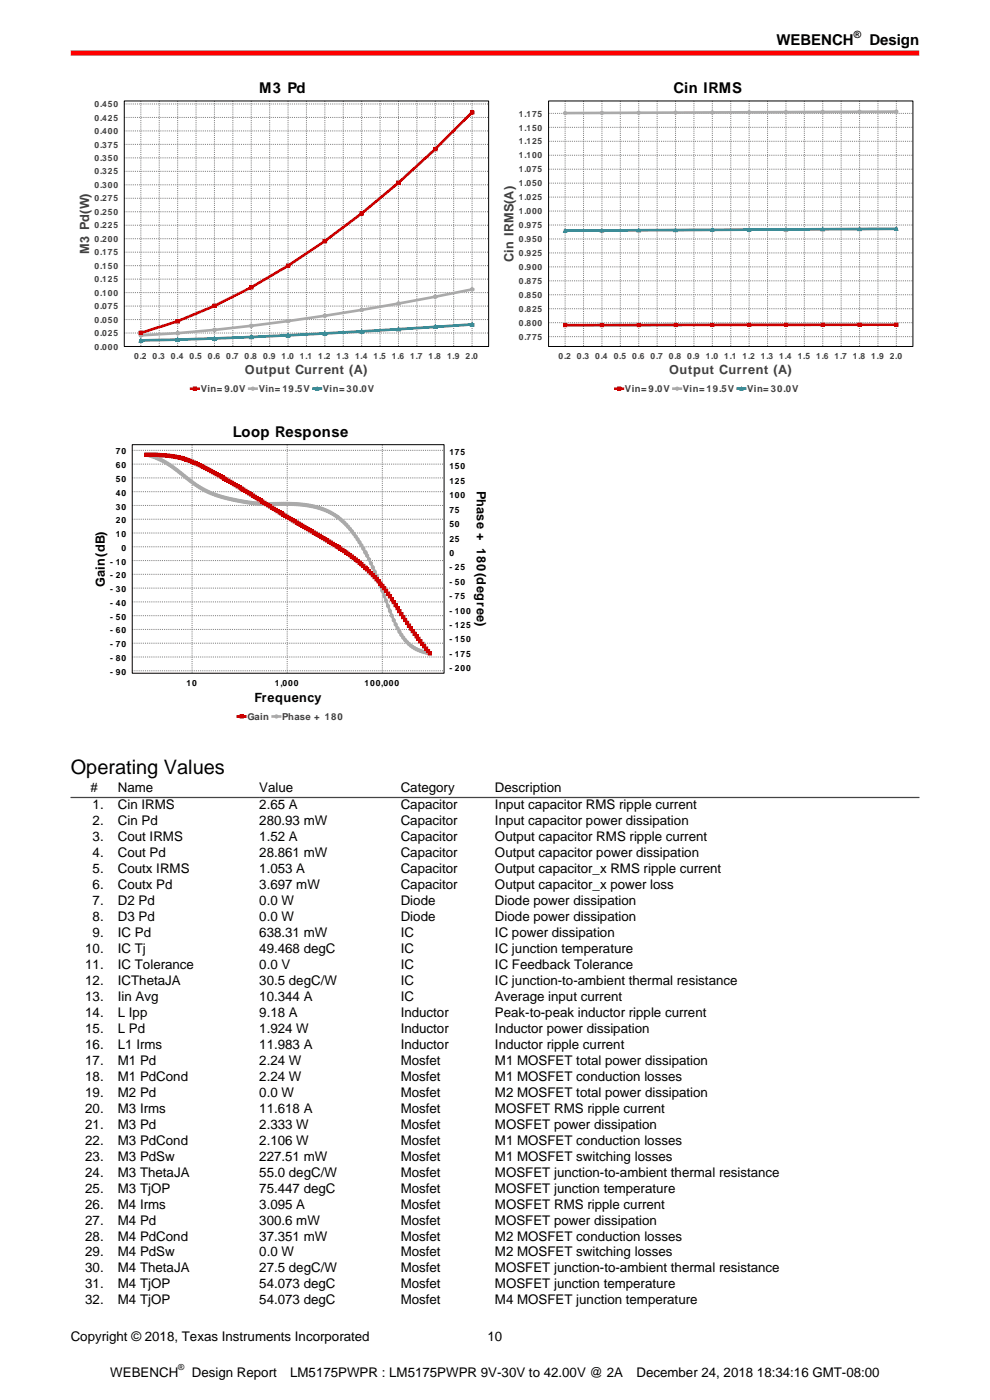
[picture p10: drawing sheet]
<svg xmlns="http://www.w3.org/2000/svg" width="210mm" height="297mm" viewBox="0 0 210 297" stroke-linecap="round" stroke-linejoin="round" font-family="sans-serif">
<defs><g id="words">
<text font-size="4.2" x="15" y="164.2">Operating Values</text>
<g font-size="3.2">
<text x="164.7" y="9.6">WEBENCH</text>
<text x="184.4" y="9.6">Design</text>
</g>
<g font-size="3.1">
<text x="55" y="19.7">M3 Pd</text>
<text x="142.9" y="19.7">Cin IRMS</text>
<text x="49.4" y="92.6">Loop Response</text>
</g>
<g font-size="2.8">
<text x="19.2" y="168.1">#</text>
<text x="19.6" y="171.7">1.</text>
<text x="25" y="168.1">Name</text>
<text x="25" y="171.7">Cin IRMS</text>
<text x="55" y="168.1">Value</text>
<text x="55" y="171.7">2.65 A</text>
<text x="85" y="168.1">Category</text>
<text x="85" y="171.7">Capacitor</text>
<text x="105" y="168.1">Description</text>
<text x="105" y="171.7">Input capacitor RMS ripple current</text>
<text x="19.6" y="175.1">2.</text>
<text x="19.6" y="178.5">3.</text>
<text x="25" y="175.1">Cin Pd</text>
<text x="25" y="178.5">Cout IRMS</text>
<text x="55" y="175.1">280.93 mW</text>
<text x="55" y="178.5">1.52 A</text>
<text x="85" y="175.1">Capacitor</text>
<text x="85" y="178.5">Capacitor</text>
<text x="105" y="175.1">Input capacitor power dissipation</text>
<text x="105" y="178.5">Output capacitor RMS ripple current</text>
<text x="19.6" y="181.9">4.</text>
<text x="19.6" y="185.3">5.</text>
<text x="25" y="181.9">Cout Pd</text>
<text x="25" y="185.3">Coutx IRMS</text>
<text x="55" y="181.9">28.861 mW</text>
<text x="55" y="185.3">1.053 A</text>
<text x="85" y="181.9">Capacitor</text>
<text x="85" y="185.3">Capacitor</text>
<text x="105" y="181.9">Output capacitor power dissipation</text>
<text x="105" y="185.3">Output capacitor_x RMS ripple current</text>
<text x="19.6" y="188.7">6.</text>
<text x="25" y="188.7">Coutx Pd</text>
<text x="55" y="188.7">3.697 mW</text>
<text x="85" y="188.7">Capacitor</text>
<text x="105" y="188.7">Output capacitor_x power loss</text>
<text x="19.6" y="192">7.</text>
<text x="19.6" y="195.4">8.</text>
<text x="25" y="192">D2 Pd</text>
<text x="25" y="195.4">D3 Pd</text>
<text x="55" y="192">0.0 W</text>
<text x="55" y="195.4">0.0 W</text>
<text x="85" y="192">Diode</text>
<text x="85" y="195.4">Diode</text>
<text x="105" y="192">Diode power dissipation</text>
<text x="105" y="195.4">Diode power dissipation</text>
<text x="18.1" y="202.2">10.</text>
<text x="19.6" y="198.8">9.</text>
<text x="25" y="198.8">IC Pd</text>
<text x="25" y="202.2">IC Tj</text>
<text x="55" y="198.8">638.31 mW</text>
<text x="55" y="202.2">49.468 degC</text>
<text x="85" y="198.8">IC</text>
<text x="85" y="202.2">IC</text>
<text x="105" y="198.8">IC power dissipation</text>
<text x="105" y="202.2">IC junction temperature</text>
<text x="18.1" y="205.6">11.</text>
<text x="18.1" y="209">12.</text>
<text x="25" y="205.6">IC Tolerance</text>
<text x="25" y="209">ICThetaJA</text>
<text x="55" y="205.6">0.0 V</text>
<text x="55" y="209">30.5 degC/W</text>
<text x="85" y="205.6">IC</text>
<text x="85" y="209">IC</text>
<text x="105" y="205.6">IC Feedback Tolerance</text>
<text x="105" y="209">IC junction-to-ambient thermal resistance</text>
<text x="18.1" y="212.4">13.</text>
<text x="18.1" y="215.8">14.</text>
<text x="25" y="212.4">Iin Avg</text>
<text x="25" y="215.8">L Ipp</text>
<text x="55" y="212.4">10.344 A</text>
<text x="55" y="215.8">9.18 A</text>
<text x="85" y="212.4">IC</text>
<text x="85" y="215.8">Inductor</text>
<text x="105" y="212.4">Average input current</text>
<text x="105" y="215.8">Peak-to-peak inductor ripple current</text>
<text x="18.1" y="219.1">15.</text>
<text x="25" y="219.1">L Pd</text>
<text x="55" y="219.1">1.924 W</text>
<text x="85" y="219.1">Inductor</text>
<text x="105" y="219.1">Inductor power dissipation</text>
<text x="18.1" y="222.5">16.</text>
<text x="18.1" y="225.9">17.</text>
<text x="25" y="222.5">L1 Irms</text>
<text x="25" y="225.9">M1 Pd</text>
<text x="55" y="222.5">11.983 A</text>
<text x="55" y="225.9">2.24 W</text>
<text x="85" y="222.5">Inductor</text>
<text x="85" y="225.9">Mosfet</text>
<text x="105" y="222.5">Inductor ripple current</text>
<text x="105" y="225.9">M1 MOSFET total power dissipation</text>
<text x="18.1" y="229.3">18.</text>
<text x="18.1" y="232.7">19.</text>
<text x="25" y="229.3">M1 PdCond</text>
<text x="25" y="232.7">M2 Pd</text>
<text x="55" y="229.3">2.24 W</text>
<text x="55" y="232.7">0.0 W</text>
<text x="85" y="229.3">Mosfet</text>
<text x="85" y="232.7">Mosfet</text>
<text x="105" y="229.3">M1 MOSFET conduction losses</text>
<text x="105" y="232.7">M2 MOSFET total power dissipation</text>
<text x="18.1" y="236.1">20.</text>
<text x="18.1" y="239.5">21.</text>
<text x="25" y="236.1">M3 Irms</text>
<text x="25" y="239.5">M3 Pd</text>
<text x="55" y="236.1">11.618 A</text>
<text x="55" y="239.5">2.333 W</text>
<text x="85" y="236.1">Mosfet</text>
<text x="85" y="239.5">Mosfet</text>
<text x="105" y="236.1">MOSFET RMS ripple current</text>
<text x="105" y="239.5">MOSFET power dissipation</text>
<text x="18.1" y="242.8">22.</text>
<text x="25" y="242.8">M3 PdCond</text>
<text x="55" y="242.8">2.106 W</text>
<text x="85" y="242.8">Mosfet</text>
<text x="105" y="242.8">M1 MOSFET conduction losses</text>
<text x="18.1" y="246.2">23.</text>
<text x="18.1" y="249.6">24.</text>
<text x="25" y="246.2">M3 PdSw</text>
<text x="25" y="249.6">M3 ThetaJA</text>
<text x="55" y="246.2">227.51 mW</text>
<text x="55" y="249.6">55.0 degC/W</text>
<text x="85" y="246.2">Mosfet</text>
<text x="85" y="249.6">Mosfet</text>
<text x="105" y="246.2">M1 MOSFET switching losses</text>
<text x="105" y="249.6">MOSFET junction-to-ambient thermal resistance</text>
<text x="18.1" y="253">25.</text>
<text x="18.1" y="256.4">26.</text>
<text x="25" y="253">M3 TjOP</text>
<text x="25" y="256.4">M4 Irms</text>
<text x="55" y="253">75.447 degC</text>
<text x="55" y="256.4">3.095 A</text>
<text x="85" y="253">Mosfet</text>
<text x="85" y="256.4">Mosfet</text>
<text x="105" y="253">MOSFET junction temperature</text>
<text x="105" y="256.4">MOSFET RMS ripple current</text>
<text x="18.1" y="259.8">27.</text>
<text x="18.1" y="263.2">28.</text>
<text x="25" y="259.8">M4 Pd</text>
<text x="25" y="263.2">M4 PdCond</text>
<text x="55" y="259.8">300.6 mW</text>
<text x="55" y="263.2">37.351 mW</text>
<text x="85" y="259.8">Mosfet</text>
<text x="85" y="263.2">Mosfet</text>
<text x="105" y="259.8">MOSFET power dissipation</text>
<text x="105" y="263.2">M2 MOSFET conduction losses</text>
<text x="18.1" y="266.6">29.</text>
<text x="18.1" y="269.9">30.</text>
<text x="25" y="266.6">M4 PdSw</text>
<text x="25" y="269.9">M4 ThetaJA</text>
<text x="55" y="266.6">0.0 W</text>
<text x="55" y="269.9">27.5 degC/W</text>
<text x="85" y="266.6">Mosfet</text>
<text x="85" y="269.9">Mosfet</text>
<text x="105" y="266.6">M2 MOSFET switching losses</text>
<text x="105" y="269.9">MOSFET junction-to-ambient thermal resistance</text>
<text x="18.1" y="273.3">31.</text>
<text x="25" y="273.3">M4 TjOP</text>
<text x="55" y="273.3">54.073 degC</text>
<text x="85" y="273.3">Mosfet</text>
<text x="105" y="273.3">MOSFET junction temperature</text>
<text x="18.1" y="276.7">32.</text>
<text x="25" y="276.7">M4 TjOP</text>
<text x="55" y="276.7">54.073 degC</text>
<text x="85" y="276.7">Mosfet</text>
<text x="105" y="276.7">M4 MOSFET junction temperature</text>
<text x="15" y="284.4">Copyright © 2018, Texas Instruments Incorporated</text>
<text x="103.4" y="284.4">10</text>
<text x="23.4" y="292">WEBENCH</text>
<text x="40.7" y="292">Design Report</text>
<text x="61.5" y="292">LM5175PWPR : LM5175PWPR 9V-30V to 42.00V @ 2A</text>
<text x="135" y="292">December 24, 2018 18:34:16 GMT-08:00</text>
</g>
<g font-size="2.7" fill="#404040">
<text x="18.9" y="54" transform="rotate(-90 18.9 54)">M3 Pd(W)</text>
<text x="108.9" y="55.6" transform="rotate(-90 108.9 55.6)">Cin IRMS(A)</text>
<text x="51.9" y="79.4">Output Current (A)</text>
<text x="141.9" y="79.4">Output Current (A)</text>
</g>
<g font-size="2.7">
<text x="101.2" y="104.1" transform="rotate(90 101.2 104.1)">Phase + 180(degree)</text>
<text x="22.3" y="124.4" transform="rotate(-90 22.3 124.4)">Gain(dB)</text>
<text x="54" y="149">Frequency</text>
</g>
<text font-size="2.1" x="181.1" y="8">®</text>
<g font-size="2" fill="#404040">
<text x="42.6" y="83.2">Vin= 9.0V</text>
<text x="54.9" y="83.2">Vin= 19.5V</text>
<text x="68.5" y="83.2">Vin= 30.0V</text>
<text x="132.6" y="83.2">Vin= 9.0V</text>
<text x="144.9" y="83.2">Vin= 19.5V</text>
<text x="158.5" y="83.2">Vin= 30.0V</text>
<text x="52.5" y="152.7">Gain</text>
<text x="59.9" y="152.7">Phase + 180</text>
</g>
<g font-size="1.8" fill="#404040">
<text x="20" y="22.7">0.450</text>
<text x="20" y="28.4">0.400</text>
<text x="20" y="25.6">0.425</text>
<text x="110" y="27.7">1.150</text>
<text x="110" y="24.7">1.175</text>
<text x="20" y="34.2">0.350</text>
<text x="20" y="31.3">0.375</text>
<text x="110" y="33.6">1.100</text>
<text x="110" y="30.6">1.125</text>
<text x="20" y="39.9">0.300</text>
<text x="20" y="37">0.325</text>
<text x="110" y="39.5">1.050</text>
<text x="110" y="36.6">1.075</text>
<text x="20" y="45.6">0.250</text>
<text x="20" y="42.7">0.275</text>
<text x="110" y="45.4">1.000</text>
<text x="110" y="42.5">1.025</text>
<text x="20" y="51.3">0.200</text>
<text x="20" y="48.4">0.225</text>
<text x="110" y="51.4">0.950</text>
<text x="110" y="48.4">0.975</text>
<text x="20" y="59.9">0.125</text>
<text x="20" y="57">0.150</text>
<text x="20" y="54.2">0.175</text>
<text x="110" y="57.3">0.900</text>
<text x="110" y="54.3">0.925</text>
<text x="20" y="65.6">0.075</text>
<text x="20" y="62.7">0.100</text>
<text x="110" y="63.2">0.850</text>
<text x="110" y="60.2">0.875</text>
<text x="20" y="71.3">0.025</text>
<text x="20" y="68.5">0.050</text>
<text x="110" y="69.1">0.800</text>
<text x="110" y="66.2">0.825</text>
<text x="20" y="74.2">0.000</text>
<text x="28.5" y="76.1">0.2</text>
<text x="32.4" y="76.1">0.3</text>
<text x="36.3" y="76.1">0.4</text>
<text x="40.2" y="76.1">0.5</text>
<text x="44.1" y="76.1">0.6</text>
<text x="48" y="76.1">0.7</text>
<text x="51.9" y="76.1">0.8</text>
<text x="55.8" y="76.1">0.9</text>
<text x="59.7" y="76.1">1.0</text>
<text x="63.6" y="76.1">1.1</text>
<text x="67.5" y="76.1">1.2</text>
<text x="71.4" y="76.1">1.3</text>
<text x="75.3" y="76.1">1.4</text>
<text x="79.2" y="76.1">1.5</text>
<text x="83.1" y="76.1">1.6</text>
<text x="87" y="76.1">1.7</text>
<text x="90.9" y="76.1">1.8</text>
<text x="94.8" y="76.1">1.9</text>
<text x="98.7" y="76.1">2.0</text>
<text x="110" y="72.1">0.775</text>
<text x="118.5" y="76.1">0.2</text>
<text x="122.4" y="76.1">0.3</text>
<text x="126.3" y="76.1">0.4</text>
<text x="130.2" y="76.1">0.5</text>
<text x="134.1" y="76.1">0.6</text>
<text x="138" y="76.1">0.7</text>
<text x="141.9" y="76.1">0.8</text>
<text x="145.8" y="76.1">0.9</text>
<text x="149.7" y="76.1">1.0</text>
<text x="153.6" y="76.1">1.1</text>
<text x="157.5" y="76.1">1.2</text>
<text x="161.4" y="76.1">1.3</text>
<text x="165.3" y="76.1">1.4</text>
<text x="169.2" y="76.1">1.5</text>
<text x="173.1" y="76.1">1.6</text>
<text x="177" y="76.1">1.7</text>
<text x="180.9" y="76.1">1.8</text>
<text x="184.8" y="76.1">1.9</text>
<text x="188.7" y="76.1">2.0</text>
</g>
<g font-size="1.8">
<text x="24.5" y="99.3">60</text>
<text x="24.5" y="96.4">70</text>
<text x="95.3" y="99.6">150</text>
<text x="95.3" y="96.5">175</text>
<text x="24.5" y="105.2">40</text>
<text x="24.5" y="102.2">50</text>
<text x="95.3" y="105.7">100</text>
<text x="95.3" y="102.7">125</text>
<text x="24.5" y="113.9">10</text>
<text x="24.5" y="111">20</text>
<text x="24.5" y="108.1">30</text>
<text x="95.3" y="111.8">50</text>
<text x="95.3" y="108.8">75</text>
<text x="23.4" y="119.8">- 10</text>
<text x="25.7" y="116.9">0</text>
<text x="95.3" y="117.9">0</text>
<text x="95.3" y="114.9">25</text>
<text x="23.4" y="125.6">- 30</text>
<text x="23.4" y="122.7">- 20</text>
<text x="95.3" y="124.1">- 50</text>
<text x="95.3" y="121">- 25</text>
<text x="23.4" y="131.5">- 50</text>
<text x="23.4" y="128.5">- 40</text>
<text x="95.3" y="130.2">- 100</text>
<text x="95.3" y="127.1">- 75</text>
<text x="23.4" y="137.3">- 70</text>
<text x="23.4" y="134.4">- 60</text>
<text x="95.3" y="136.3">- 150</text>
<text x="95.3" y="133.2">- 125</text>
<text x="23.4" y="143.2">- 90</text>
<text x="23.4" y="140.2">- 80</text>
<text x="95.3" y="142.4">- 200</text>
<text x="95.3" y="139.3">- 175</text>
<text x="39.6" y="145.5">10</text>
<text x="58.3" y="145.5">1,000</text>
<text x="77.3" y="145.5">100,000</text>
<text x="37.8" y="290.6">®</text>
</g>
</g></defs>
<path d="M15 11.3h180" fill="none" stroke="#f00" stroke-width="1.1" stroke-linecap="butt"/>
<g fill="#fff">
<path d="M15 16.6h90v67.5h-90z"/>
<path d="M40.2 80.9h39.6v3.1h-39.6z"/>
</g>
<path d="M40.5 82.5h1.6" fill="none" stroke="#c00" stroke-width=".56"/>
<path d="M41 82.1h.7v.7h-.7z" fill="#c00"/>
<path d="M41 82.1h.7v.7h-.7z" fill="none" stroke="#c00" stroke-width=".21"/>
<path d="M52.9 82.5h1.5" fill="none" stroke="#aaa" stroke-width=".56"/>
<circle cx="53.6" cy="82.5" r=".34" fill="#aaa"/>
<circle cx="53.6" cy="82.5" r=".34" fill="none" stroke="#aaa" stroke-width=".21"/>
<path d="M66.5 82.5h1.6" fill="none" stroke="#189" stroke-width=".56"/>
<path d="M67.3 82.1l.3 .7h-.7z" fill="#189"/>
<path d="M67.3 82.1l.3 .7h-.7z" fill="none" stroke="#189" stroke-width=".21"/>
<path d="M26.4 21.4h77.2v52.1h-77.2z" fill="#fff"/>
<g fill="none" stroke="#808080" stroke-width=".21" stroke-dasharray=".2 .2" stroke-linecap="butt">
<path d="M26.4 39.2h77.2M26.4 36.3h77.2M26.4 33.5h77.2M26.4 30.6h77.2M26.4 27.8h77.2M26.4 24.9h77.2M26.4 22.1h77.2M29.9 21.4v52.1M33.8 21.4v52.1M37.7 21.4v52.1M41.6 21.4v52.1M45.5 21.4v52.1"/>
<path d="M49.4 21.4v52.1M53.3 21.4v52.1M57.2 21.4v52.1M61.1 21.4v52.1M65 21.4v52.1M68.9 21.4v52.1M72.8 21.4v52.1M76.7 21.4v52.1M80.6 21.4v52.1M84.5 21.4v52.1M88.4 21.4v52.1M92.3 21.4v52.1"/>
<path d="M96.2 21.4v52.1M100.1 21.4v52.1M26.4 59.2h77.2M26.4 56.4h77.2M26.4 53.5h77.2M26.4 50.6h77.2M26.4 47.8h77.2M26.4 44.9h77.2M26.4 42.1h77.2M26.4 73.5h77.2M26.4 70.6h77.2M26.4 67.8h77.2"/>
<path d="M26.4 64.9h77.2M26.4 62.1h77.2"/>
</g>
<path d="M100.1 68.8a1517.5 1517.5 0 0 1-70.2 3.4" fill="none" stroke="#189" stroke-width=".56"/>
<path d="M100.1 61.4a532.2 532.2 0 0 1-62.4 9.3l-7.8 .4" fill="none" stroke="#aaa" stroke-width=".56"/>
<path d="M100.1 23.8a198.2 198.2 0 0 1-46.8 37.2l-7.8 3.9-7.8 3.2-7.8 2.5" fill="none" stroke="#c00" stroke-width=".56"/>
<path d="M29.9 71.9l.3 .7h-.7z" fill="#189"/>
<path d="M29.9 71.9l.3 .7h-.7z" fill="none" stroke="#189" stroke-width=".21"/>
<path d="M29.9 71.9l.3 .7h-.7z" fill="#189"/>
<path d="M29.9 71.9l.3 .7h-.7z" fill="none" stroke="#189" stroke-width=".21"/>
<path d="M37.7 71.7l.3 .7h-.7z" fill="#189"/>
<path d="M37.7 71.7l.3 .7h-.7z" fill="none" stroke="#189" stroke-width=".21"/>
<path d="M37.7 71.7l.3 .7h-.7z" fill="#189"/>
<path d="M37.7 71.7l.3 .7h-.7z" fill="none" stroke="#189" stroke-width=".21"/>
<path d="M45.5 71.5l.3 .6h-.6z" fill="#189"/>
<path d="M45.5 71.5l.3 .6h-.6z" fill="none" stroke="#189" stroke-width=".21"/>
<path d="M45.5 71.5l.3 .6h-.6z" fill="#189"/>
<path d="M45.5 71.5l.3 .6h-.6z" fill="none" stroke="#189" stroke-width=".21"/>
<path d="M53.3 71.2l.3 .6h-.6z" fill="#189"/>
<path d="M53.3 71.2l.3 .6h-.6z" fill="none" stroke="#189" stroke-width=".21"/>
<path d="M53.3 71.2l.3 .6h-.6z" fill="#189"/>
<path d="M53.3 71.2l.3 .6h-.6z" fill="none" stroke="#189" stroke-width=".21"/>
<path d="M61.1 70.8l.3 .7h-.6z" fill="#189"/>
<path d="M61.1 70.8l.3 .7h-.6z" fill="none" stroke="#189" stroke-width=".21"/>
<path d="M61.1 70.8l.3 .7h-.6z" fill="#189"/>
<path d="M61.1 70.8l.3 .7h-.6z" fill="none" stroke="#189" stroke-width=".21"/>
<path d="M68.9 70.4l.3 .7h-.6z" fill="#189"/>
<path d="M68.9 70.4l.3 .7h-.6z" fill="none" stroke="#189" stroke-width=".21"/>
<path d="M68.9 70.4l.3 .7h-.6z" fill="#189"/>
<path d="M68.9 70.4l.3 .7h-.6z" fill="none" stroke="#189" stroke-width=".21"/>
<path d="M76.7 70l.4 .6h-.7z" fill="#189"/>
<path d="M76.7 70l.4 .6h-.7z" fill="none" stroke="#189" stroke-width=".21"/>
<path d="M76.7 70l.4 .6h-.7z" fill="#189"/>
<path d="M76.7 70l.4 .6h-.7z" fill="none" stroke="#189" stroke-width=".21"/>
<path d="M84.5 69.5l.4 .7h-.7z" fill="#189"/>
<path d="M84.5 69.5l.4 .7h-.7z" fill="none" stroke="#189" stroke-width=".21"/>
<path d="M84.5 69.5l.4 .7h-.7z" fill="#189"/>
<path d="M84.5 69.5l.4 .7h-.7z" fill="none" stroke="#189" stroke-width=".21"/>
<path d="M92.3 69l.4 .7h-.7z" fill="#189"/>
<path d="M92.3 69l.4 .7h-.7z" fill="none" stroke="#189" stroke-width=".21"/>
<path d="M92.3 69l.4 .7h-.7z" fill="#189"/>
<path d="M92.3 69l.4 .7h-.7z" fill="none" stroke="#189" stroke-width=".21"/>
<path d="M100.1 68.5l.4 .7h-.7z" fill="#189"/>
<path d="M100.1 68.5l.4 .7h-.7z" fill="none" stroke="#189" stroke-width=".21"/>
<path d="M100.1 68.5l.4 .7h-.7z" fill="#189"/>
<path d="M100.1 68.5l.4 .7h-.7z" fill="none" stroke="#189" stroke-width=".21"/>
<circle cx="29.9" cy="71.1" r=".34" fill="#aaa"/>
<circle cx="29.9" cy="71.1" r=".34" fill="none" stroke="#aaa" stroke-width=".21"/>
<circle cx="29.9" cy="71.1" r=".34" fill="#aaa"/>
<circle cx="29.9" cy="71.1" r=".34" fill="none" stroke="#aaa" stroke-width=".21"/>
<circle cx="37.7" cy="70.7" r=".34" fill="#aaa"/>
<circle cx="37.7" cy="70.7" r=".34" fill="none" stroke="#aaa" stroke-width=".21"/>
<circle cx="37.7" cy="70.7" r=".34" fill="#aaa"/>
<circle cx="37.7" cy="70.7" r=".34" fill="none" stroke="#aaa" stroke-width=".21"/>
<circle cx="45.5" cy="70" r=".34" fill="#aaa"/>
<circle cx="45.5" cy="70" r=".34" fill="none" stroke="#aaa" stroke-width=".21"/>
<circle cx="45.5" cy="70" r=".34" fill="#aaa"/>
<circle cx="45.5" cy="70" r=".34" fill="none" stroke="#aaa" stroke-width=".21"/>
<circle cx="53.3" cy="69.1" r=".34" fill="#aaa"/>
<circle cx="53.3" cy="69.1" r=".34" fill="none" stroke="#aaa" stroke-width=".21"/>
<circle cx="53.3" cy="69.1" r=".34" fill="#aaa"/>
<circle cx="53.3" cy="69.1" r=".34" fill="none" stroke="#aaa" stroke-width=".21"/>
<circle cx="61.1" cy="68.1" r=".34" fill="#aaa"/>
<circle cx="61.1" cy="68.1" r=".34" fill="none" stroke="#aaa" stroke-width=".21"/>
<circle cx="61.1" cy="68.1" r=".34" fill="#aaa"/>
<circle cx="61.1" cy="68.1" r=".34" fill="none" stroke="#aaa" stroke-width=".21"/>
<circle cx="68.9" cy="67" r=".34" fill="#aaa"/>
<circle cx="68.9" cy="67" r=".34" fill="none" stroke="#aaa" stroke-width=".21"/>
<circle cx="68.9" cy="67" r=".34" fill="#aaa"/>
<circle cx="68.9" cy="67" r=".34" fill="none" stroke="#aaa" stroke-width=".21"/>
<circle cx="76.7" cy="65.7" r=".34" fill="#aaa"/>
<circle cx="76.7" cy="65.7" r=".34" fill="none" stroke="#aaa" stroke-width=".21"/>
<circle cx="76.7" cy="65.7" r=".34" fill="#aaa"/>
<circle cx="76.7" cy="65.7" r=".34" fill="none" stroke="#aaa" stroke-width=".21"/>
<circle cx="84.5" cy="64.4" r=".34" fill="#aaa"/>
<circle cx="84.5" cy="64.4" r=".34" fill="none" stroke="#aaa" stroke-width=".21"/>
<circle cx="84.5" cy="64.4" r=".34" fill="#aaa"/>
<circle cx="84.5" cy="64.4" r=".34" fill="none" stroke="#aaa" stroke-width=".21"/>
<circle cx="92.3" cy="62.9" r=".34" fill="#aaa"/>
<circle cx="92.3" cy="62.9" r=".34" fill="none" stroke="#aaa" stroke-width=".21"/>
<circle cx="92.3" cy="62.9" r=".34" fill="#aaa"/>
<circle cx="92.3" cy="62.9" r=".34" fill="none" stroke="#aaa" stroke-width=".21"/>
<circle cx="100.1" cy="61.4" r=".34" fill="#aaa"/>
<circle cx="100.1" cy="61.4" r=".34" fill="none" stroke="#aaa" stroke-width=".21"/>
<circle cx="100.1" cy="61.4" r=".34" fill="#aaa"/>
<circle cx="100.1" cy="61.4" r=".34" fill="none" stroke="#aaa" stroke-width=".21"/>
<path d="M29.5 70.3h.7v.7h-.7z" fill="#c00"/>
<path d="M29.5 70.3h.7v.7h-.7z" fill="none" stroke="#c00" stroke-width=".21"/>
<path d="M29.5 70.3h.7v.7h-.7z" fill="#c00"/>
<path d="M29.5 70.3h.7v.7h-.7z" fill="none" stroke="#c00" stroke-width=".21"/>
<path d="M37.3 67.8h.7v.7h-.7z" fill="#c00"/>
<path d="M37.3 67.8h.7v.7h-.7z" fill="none" stroke="#c00" stroke-width=".21"/>
<path d="M37.3 67.8h.7v.7h-.7z" fill="#c00"/>
<path d="M37.3 67.8h.7v.7h-.7z" fill="none" stroke="#c00" stroke-width=".21"/>
<path d="M45.2 64.6h.6v.6h-.6z" fill="#c00"/>
<path d="M45.2 64.6h.6v.6h-.6z" fill="none" stroke="#c00" stroke-width=".21"/>
<path d="M45.2 64.6h.6v.6h-.6z" fill="#c00"/>
<path d="M45.2 64.6h.6v.6h-.6z" fill="none" stroke="#c00" stroke-width=".21"/>
<path d="M53 60.6h.6v.7h-.6z" fill="#c00"/>
<path d="M53 60.6h.6v.7h-.6z" fill="none" stroke="#c00" stroke-width=".21"/>
<path d="M53 60.6h.6v.7h-.6z" fill="#c00"/>
<path d="M53 60.6h.6v.7h-.6z" fill="none" stroke="#c00" stroke-width=".21"/>
<path d="M60.8 56h.6v.7h-.6z" fill="#c00"/>
<path d="M60.8 56h.6v.7h-.6z" fill="none" stroke="#c00" stroke-width=".21"/>
<path d="M60.8 56h.6v.7h-.6z" fill="#c00"/>
<path d="M60.8 56h.6v.7h-.6z" fill="none" stroke="#c00" stroke-width=".21"/>
<path d="M68.6 50.8h.6v.7h-.6z" fill="#c00"/>
<path d="M68.6 50.8h.6v.7h-.6z" fill="none" stroke="#c00" stroke-width=".21"/>
<path d="M68.6 50.8h.6v.7h-.6z" fill="#c00"/>
<path d="M68.6 50.8h.6v.7h-.6z" fill="none" stroke="#c00" stroke-width=".21"/>
<path d="M76.4 44.9h.7v.7h-.7z" fill="#c00"/>
<path d="M76.4 44.9h.7v.7h-.7z" fill="none" stroke="#c00" stroke-width=".21"/>
<path d="M76.4 44.9h.7v.7h-.7z" fill="#c00"/>
<path d="M76.4 44.9h.7v.7h-.7z" fill="none" stroke="#c00" stroke-width=".21"/>
<path d="M84.2 38.4h.7v.7h-.7z" fill="#c00"/>
<path d="M84.2 38.4h.7v.7h-.7z" fill="none" stroke="#c00" stroke-width=".21"/>
<path d="M84.2 38.4h.7v.7h-.7z" fill="#c00"/>
<path d="M84.2 38.4h.7v.7h-.7z" fill="none" stroke="#c00" stroke-width=".21"/>
<path d="M92 31.3h.7v.7h-.7z" fill="#c00"/>
<path d="M92 31.3h.7v.7h-.7z" fill="none" stroke="#c00" stroke-width=".21"/>
<path d="M92 31.3h.7v.7h-.7z" fill="#c00"/>
<path d="M92 31.3h.7v.7h-.7z" fill="none" stroke="#c00" stroke-width=".21"/>
<path d="M99.8 23.5h.7v.7h-.7z" fill="#c00"/>
<path d="M99.8 23.5h.7v.7h-.7z" fill="none" stroke="#c00" stroke-width=".21"/>
<path d="M99.8 23.5h.7v.7h-.7z" fill="#c00"/>
<path d="M99.8 23.5h.7v.7h-.7z" fill="none" stroke="#c00" stroke-width=".21"/>
<path d="M26.4 21.4h77.2v52.1h-77.2z" fill="none" stroke="#000" stroke-width=".21"/>
<g fill="#fff">
<path d="M105 16.6h90v67.5h-90z"/>
<path d="M130.2 80.9h39.6v3.1h-39.6z"/>
</g>
<path d="M130.5 82.5h1.6" fill="none" stroke="#c00" stroke-width=".56"/>
<path d="M131 82.1h.7v.7h-.7z" fill="#c00"/>
<path d="M131 82.1h.7v.7h-.7z" fill="none" stroke="#c00" stroke-width=".21"/>
<path d="M142.9 82.5h1.5" fill="none" stroke="#aaa" stroke-width=".56"/>
<circle cx="143.6" cy="82.5" r=".34" fill="#aaa"/>
<circle cx="143.6" cy="82.5" r=".34" fill="none" stroke="#aaa" stroke-width=".21"/>
<path d="M156.5 82.5h1.6" fill="none" stroke="#189" stroke-width=".56"/>
<path d="M157.3 82.1l.3 .7h-.7z" fill="#189"/>
<path d="M157.3 82.1l.3 .7h-.7z" fill="none" stroke="#189" stroke-width=".21"/>
<path d="M116.4 21.4h77.2v52.1h-77.2z" fill="#fff"/>
<g fill="none" stroke="#808080" stroke-width=".21" stroke-dasharray=".2 .2" stroke-linecap="butt">
<path d="M116.4 38.9h77.2M116.4 35.9h77.2M116.4 32.9h77.2M116.4 30h77.2M116.4 27h77.2M116.4 24.1h77.2M119.9 21.4v52.1M123.8 21.4v52.1M127.7 21.4v52.1M131.6 21.4v52.1M135.5 21.4v52.1M139.4 21.4v52.1"/>
<path d="M143.3 21.4v52.1M147.2 21.4v52.1M151.1 21.4v52.1M155 21.4v52.1M158.9 21.4v52.1M162.8 21.4v52.1M166.7 21.4v52.1M170.6 21.4v52.1M174.5 21.4v52.1M178.4 21.4v52.1M182.3 21.4v52.1M186.2 21.4v52.1"/>
<path d="M190.1 21.4v52.1M116.4 59.6h77.2M116.4 56.6h77.2M116.4 53.7h77.2M116.4 50.7h77.2M116.4 47.7h77.2M116.4 44.8h77.2M116.4 41.8h77.2M116.4 71.4h77.2M116.4 68.5h77.2M116.4 65.5h77.2M116.4 62.5h77.2"/>
</g>
<path d="M190.1 48.5l-70.2 .4" fill="none" stroke="#189" stroke-width=".56"/>
<path d="M190.1 23.7l-70.2 .3" fill="none" stroke="#aaa" stroke-width=".56"/>
<path d="M190.1 68.9l-70.2 .1" fill="none" stroke="#c00" stroke-width=".56"/>
<path d="M119.9 48.6l.3 .7h-.7z" fill="#189"/>
<path d="M119.9 48.6l.3 .7h-.7z" fill="none" stroke="#189" stroke-width=".21"/>
<path d="M127.7 48.6l.3 .6h-.7z" fill="#189"/>
<path d="M127.7 48.6l.3 .6h-.7z" fill="none" stroke="#189" stroke-width=".21"/>
<path d="M135.5 48.5l.3 .7h-.6z" fill="#189"/>
<path d="M135.5 48.5l.3 .7h-.6z" fill="none" stroke="#189" stroke-width=".21"/>
<path d="M143.3 48.5l.3 .6h-.6z" fill="#189"/>
<path d="M143.3 48.5l.3 .6h-.6z" fill="none" stroke="#189" stroke-width=".21"/>
<path d="M151.1 48.4l.3 .7h-.6z" fill="#189"/>
<path d="M151.1 48.4l.3 .7h-.6z" fill="none" stroke="#189" stroke-width=".21"/>
<path d="M158.9 48.4l.3 .7h-.6z" fill="#189"/>
<path d="M158.9 48.4l.3 .7h-.6z" fill="none" stroke="#189" stroke-width=".21"/>
<path d="M166.7 48.3l.4 .7h-.7z" fill="#189"/>
<path d="M166.7 48.3l.4 .7h-.7z" fill="none" stroke="#189" stroke-width=".21"/>
<path d="M174.5 48.3l.4 .7h-.7z" fill="#189"/>
<path d="M174.5 48.3l.4 .7h-.7z" fill="none" stroke="#189" stroke-width=".21"/>
<path d="M182.3 48.3l.4 .6h-.7z" fill="#189"/>
<path d="M182.3 48.3l.4 .6h-.7z" fill="none" stroke="#189" stroke-width=".21"/>
<path d="M190.1 48.2l.4 .7h-.7z" fill="#189"/>
<path d="M190.1 48.2l.4 .7h-.7z" fill="none" stroke="#189" stroke-width=".21"/>
<circle cx="119.9" cy="24" r=".34" fill="#aaa"/>
<circle cx="119.9" cy="24" r=".34" fill="none" stroke="#aaa" stroke-width=".21"/>
<circle cx="127.7" cy="24" r=".34" fill="#aaa"/>
<circle cx="127.7" cy="24" r=".34" fill="none" stroke="#aaa" stroke-width=".21"/>
<circle cx="135.5" cy="23.9" r=".34" fill="#aaa"/>
<circle cx="135.5" cy="23.9" r=".34" fill="none" stroke="#aaa" stroke-width=".21"/>
<circle cx="143.3" cy="23.9" r=".34" fill="#aaa"/>
<circle cx="143.3" cy="23.9" r=".34" fill="none" stroke="#aaa" stroke-width=".21"/>
<circle cx="151.1" cy="23.9" r=".34" fill="#aaa"/>
<circle cx="151.1" cy="23.9" r=".34" fill="none" stroke="#aaa" stroke-width=".21"/>
<circle cx="158.9" cy="23.8" r=".34" fill="#aaa"/>
<circle cx="158.9" cy="23.8" r=".34" fill="none" stroke="#aaa" stroke-width=".21"/>
<circle cx="166.7" cy="23.8" r=".34" fill="#aaa"/>
<circle cx="166.7" cy="23.8" r=".34" fill="none" stroke="#aaa" stroke-width=".21"/>
<circle cx="174.5" cy="23.8" r=".34" fill="#aaa"/>
<circle cx="174.5" cy="23.8" r=".34" fill="none" stroke="#aaa" stroke-width=".21"/>
<circle cx="182.3" cy="23.7" r=".34" fill="#aaa"/>
<circle cx="182.3" cy="23.7" r=".34" fill="none" stroke="#aaa" stroke-width=".21"/>
<circle cx="190.1" cy="23.7" r=".34" fill="#aaa"/>
<circle cx="190.1" cy="23.7" r=".34" fill="none" stroke="#aaa" stroke-width=".21"/>
<path d="M119.5 68.6h.7v.7h-.7z" fill="#c00"/>
<path d="M119.5 68.6h.7v.7h-.7z" fill="none" stroke="#c00" stroke-width=".21"/>
<path d="M127.3 68.6h.7v.7h-.7z" fill="#c00"/>
<path d="M127.3 68.6h.7v.7h-.7z" fill="none" stroke="#c00" stroke-width=".21"/>
<path d="M135.2 68.6h.6v.7h-.6z" fill="#c00"/>
<path d="M135.2 68.6h.6v.7h-.6z" fill="none" stroke="#c00" stroke-width=".21"/>
<path d="M143 68.6h.6v.7h-.6z" fill="#c00"/>
<path d="M143 68.6h.6v.7h-.6z" fill="none" stroke="#c00" stroke-width=".21"/>
<path d="M150.8 68.6h.6v.7h-.6z" fill="#c00"/>
<path d="M150.8 68.6h.6v.7h-.6z" fill="none" stroke="#c00" stroke-width=".21"/>
<path d="M158.6 68.6h.6v.7h-.6z" fill="#c00"/>
<path d="M158.6 68.6h.6v.7h-.6z" fill="none" stroke="#c00" stroke-width=".21"/>
<path d="M166.4 68.6h.7v.6h-.7z" fill="#c00"/>
<path d="M166.4 68.6h.7v.6h-.7z" fill="none" stroke="#c00" stroke-width=".21"/>
<path d="M174.2 68.6h.7v.6h-.7z" fill="#c00"/>
<path d="M174.2 68.6h.7v.6h-.7z" fill="none" stroke="#c00" stroke-width=".21"/>
<path d="M182 68.6h.7v.6h-.7z" fill="#c00"/>
<path d="M182 68.6h.7v.6h-.7z" fill="none" stroke="#c00" stroke-width=".21"/>
<path d="M189.8 68.5h.7v.7h-.7z" fill="#c00"/>
<path d="M189.8 68.5h.7v.7h-.7z" fill="none" stroke="#c00" stroke-width=".21"/>
<path d="M116.4 21.4h77.2v52.1h-77.2z" fill="none" stroke="#000" stroke-width=".21"/>
<g fill="#fff">
<path d="M15 86.1h90v67.5h-90z"/>
<path d="M50.1 150.5h23.2v3h-23.2z"/>
</g>
<path d="M50.5 152h1.5" fill="none" stroke="#c00" stroke-width=".56"/>
<path d="M50.9 151.7h.7v.6h-.7z" fill="#c00"/>
<path d="M50.9 151.7h.7v.6h-.7z" fill="none" stroke="#c00" stroke-width=".21"/>
<path d="M57.8 152h1.6" fill="none" stroke="#aaa" stroke-width=".56"/>
<circle cx="58.6" cy="152" r=".34" fill="#aaa"/>
<circle cx="58.6" cy="152" r=".34" fill="none" stroke="#aaa" stroke-width=".21"/>
<path d="M28 94.3h66.2v48.5h-66.2z" fill="#fff"/>
<g fill="none" stroke="#808080" stroke-width=".21" stroke-dasharray=".2 .2" stroke-linecap="butt">
<path d="M28 98.5h66.2M28 95.5h66.2M40.7 94.3v48.5M60.9 94.3v48.5M81.1 94.3v48.5M28 118.9h66.2M28 116h66.2M28 113.1h66.2M28 110.2h66.2M28 107.2h66.2M28 104.3h66.2M28 101.4h66.2"/>
<path d="M28 139.4h66.2M28 136.5h66.2M28 133.5h66.2M28 130.6h66.2M28 127.7h66.2M28 124.8h66.2M28 121.8h66.2M28 142.3h66.2"/>
</g>
<path d="M31.1 96.4a21.4 21.4 0 0 1 8.8 5.3 23.6 23.6 0 0 0 12.5 4.9l3.3 .3h3.6a21.4 21.4 0 0 1 11.3 2.1 20.7 20.7 0 0 1 7.3 8.9l1.6 3.4 2 5.1a34.5 34.5 0 0 0 4.4 9.4 8.1 8.1 0 0 0 5.3 2.8" fill="none" stroke="#aaa" stroke-width=".56"/>
<circle cx="31.1" cy="96.4" r=".34" fill="#aaa"/>
<circle cx="31.1" cy="96.4" r=".34" fill="none" stroke="#aaa" stroke-width=".21"/>
<circle cx="31.5" cy="96.6" r=".34" fill="#aaa"/>
<circle cx="31.5" cy="96.6" r=".34" fill="none" stroke="#aaa" stroke-width=".21"/>
<circle cx="31.9" cy="96.7" r=".34" fill="#aaa"/>
<circle cx="31.9" cy="96.7" r=".34" fill="none" stroke="#aaa" stroke-width=".21"/>
<circle cx="32.3" cy="96.8" r=".34" fill="#aaa"/>
<circle cx="32.3" cy="96.8" r=".34" fill="none" stroke="#aaa" stroke-width=".21"/>
<circle cx="32.7" cy="97" r=".34" fill="#aaa"/>
<circle cx="32.7" cy="97" r=".34" fill="none" stroke="#aaa" stroke-width=".21"/>
<circle cx="33.1" cy="97.1" r=".34" fill="#aaa"/>
<circle cx="33.1" cy="97.1" r=".34" fill="none" stroke="#aaa" stroke-width=".21"/>
<circle cx="33.5" cy="97.3" r=".34" fill="#aaa"/>
<circle cx="33.5" cy="97.3" r=".34" fill="none" stroke="#aaa" stroke-width=".21"/>
<circle cx="33.9" cy="97.5" r=".34" fill="#aaa"/>
<circle cx="33.9" cy="97.5" r=".34" fill="none" stroke="#aaa" stroke-width=".21"/>
<circle cx="34.3" cy="97.7" r=".34" fill="#aaa"/>
<circle cx="34.3" cy="97.7" r=".34" fill="none" stroke="#aaa" stroke-width=".21"/>
<circle cx="34.7" cy="97.9" r=".34" fill="#aaa"/>
<circle cx="34.7" cy="97.9" r=".34" fill="none" stroke="#aaa" stroke-width=".21"/>
<circle cx="35.1" cy="98.1" r=".34" fill="#aaa"/>
<circle cx="35.1" cy="98.1" r=".34" fill="none" stroke="#aaa" stroke-width=".21"/>
<circle cx="35.5" cy="98.3" r=".34" fill="#aaa"/>
<circle cx="35.5" cy="98.3" r=".34" fill="none" stroke="#aaa" stroke-width=".21"/>
<circle cx="35.9" cy="98.6" r=".34" fill="#aaa"/>
<circle cx="35.9" cy="98.6" r=".34" fill="none" stroke="#aaa" stroke-width=".21"/>
<circle cx="36.3" cy="98.9" r=".34" fill="#aaa"/>
<circle cx="36.3" cy="98.9" r=".34" fill="none" stroke="#aaa" stroke-width=".21"/>
<circle cx="36.7" cy="99.1" r=".34" fill="#aaa"/>
<circle cx="36.7" cy="99.1" r=".34" fill="none" stroke="#aaa" stroke-width=".21"/>
<circle cx="37.1" cy="99.4" r=".34" fill="#aaa"/>
<circle cx="37.1" cy="99.4" r=".34" fill="none" stroke="#aaa" stroke-width=".21"/>
<circle cx="37.5" cy="99.7" r=".34" fill="#aaa"/>
<circle cx="37.5" cy="99.7" r=".34" fill="none" stroke="#aaa" stroke-width=".21"/>
<circle cx="37.9" cy="100.1" r=".34" fill="#aaa"/>
<circle cx="37.9" cy="100.1" r=".34" fill="none" stroke="#aaa" stroke-width=".21"/>
<circle cx="38.3" cy="100.4" r=".34" fill="#aaa"/>
<circle cx="38.3" cy="100.4" r=".34" fill="none" stroke="#aaa" stroke-width=".21"/>
<circle cx="38.7" cy="100.7" r=".34" fill="#aaa"/>
<circle cx="38.7" cy="100.7" r=".34" fill="none" stroke="#aaa" stroke-width=".21"/>
<circle cx="39.1" cy="101" r=".34" fill="#aaa"/>
<circle cx="39.1" cy="101" r=".34" fill="none" stroke="#aaa" stroke-width=".21"/>
<circle cx="39.5" cy="101.3" r=".34" fill="#aaa"/>
<circle cx="39.5" cy="101.3" r=".34" fill="none" stroke="#aaa" stroke-width=".21"/>
<circle cx="39.9" cy="101.7" r=".34" fill="#aaa"/>
<circle cx="39.9" cy="101.7" r=".34" fill="none" stroke="#aaa" stroke-width=".21"/>
<circle cx="40.3" cy="102" r=".34" fill="#aaa"/>
<circle cx="40.3" cy="102" r=".34" fill="none" stroke="#aaa" stroke-width=".21"/>
<circle cx="40.7" cy="102.3" r=".34" fill="#aaa"/>
<circle cx="40.7" cy="102.3" r=".34" fill="none" stroke="#aaa" stroke-width=".21"/>
<circle cx="41.1" cy="102.6" r=".34" fill="#aaa"/>
<circle cx="41.1" cy="102.6" r=".34" fill="none" stroke="#aaa" stroke-width=".21"/>
<circle cx="41.6" cy="102.9" r=".34" fill="#aaa"/>
<circle cx="41.6" cy="102.9" r=".34" fill="none" stroke="#aaa" stroke-width=".21"/>
<circle cx="42" cy="103.1" r=".34" fill="#aaa"/>
<circle cx="42" cy="103.1" r=".34" fill="none" stroke="#aaa" stroke-width=".21"/>
<circle cx="42.4" cy="103.4" r=".34" fill="#aaa"/>
<circle cx="42.4" cy="103.4" r=".34" fill="none" stroke="#aaa" stroke-width=".21"/>
<circle cx="42.8" cy="103.6" r=".34" fill="#aaa"/>
<circle cx="42.8" cy="103.6" r=".34" fill="none" stroke="#aaa" stroke-width=".21"/>
<circle cx="43.2" cy="103.9" r=".34" fill="#aaa"/>
<circle cx="43.2" cy="103.9" r=".34" fill="none" stroke="#aaa" stroke-width=".21"/>
<circle cx="43.6" cy="104.1" r=".34" fill="#aaa"/>
<circle cx="43.6" cy="104.1" r=".34" fill="none" stroke="#aaa" stroke-width=".21"/>
<circle cx="44" cy="104.3" r=".34" fill="#aaa"/>
<circle cx="44" cy="104.3" r=".34" fill="none" stroke="#aaa" stroke-width=".21"/>
<circle cx="44.4" cy="104.5" r=".34" fill="#aaa"/>
<circle cx="44.4" cy="104.5" r=".34" fill="none" stroke="#aaa" stroke-width=".21"/>
<circle cx="44.8" cy="104.6" r=".34" fill="#aaa"/>
<circle cx="44.8" cy="104.6" r=".34" fill="none" stroke="#aaa" stroke-width=".21"/>
<circle cx="45.2" cy="104.8" r=".34" fill="#aaa"/>
<circle cx="45.2" cy="104.8" r=".34" fill="none" stroke="#aaa" stroke-width=".21"/>
<circle cx="45.6" cy="104.9" r=".34" fill="#aaa"/>
<circle cx="45.6" cy="104.9" r=".34" fill="none" stroke="#aaa" stroke-width=".21"/>
<circle cx="46" cy="105.1" r=".34" fill="#aaa"/>
<circle cx="46" cy="105.1" r=".34" fill="none" stroke="#aaa" stroke-width=".21"/>
<circle cx="46.4" cy="105.2" r=".34" fill="#aaa"/>
<circle cx="46.4" cy="105.2" r=".34" fill="none" stroke="#aaa" stroke-width=".21"/>
<circle cx="46.8" cy="105.3" r=".34" fill="#aaa"/>
<circle cx="46.8" cy="105.3" r=".34" fill="none" stroke="#aaa" stroke-width=".21"/>
<circle cx="47.2" cy="105.5" r=".34" fill="#aaa"/>
<circle cx="47.2" cy="105.5" r=".34" fill="none" stroke="#aaa" stroke-width=".21"/>
<circle cx="47.6" cy="105.6" r=".34" fill="#aaa"/>
<circle cx="47.6" cy="105.6" r=".34" fill="none" stroke="#aaa" stroke-width=".21"/>
<circle cx="48" cy="105.7" r=".34" fill="#aaa"/>
<circle cx="48" cy="105.7" r=".34" fill="none" stroke="#aaa" stroke-width=".21"/>
<circle cx="48.4" cy="105.8" r=".34" fill="#aaa"/>
<circle cx="48.4" cy="105.8" r=".34" fill="none" stroke="#aaa" stroke-width=".21"/>
<circle cx="48.8" cy="105.9" r=".34" fill="#aaa"/>
<circle cx="48.8" cy="105.9" r=".34" fill="none" stroke="#aaa" stroke-width=".21"/>
<circle cx="49.2" cy="106" r=".34" fill="#aaa"/>
<circle cx="49.2" cy="106" r=".34" fill="none" stroke="#aaa" stroke-width=".21"/>
<circle cx="49.6" cy="106" r=".34" fill="#aaa"/>
<circle cx="49.6" cy="106" r=".34" fill="none" stroke="#aaa" stroke-width=".21"/>
<circle cx="50" cy="106.1" r=".34" fill="#aaa"/>
<circle cx="50" cy="106.1" r=".34" fill="none" stroke="#aaa" stroke-width=".21"/>
<circle cx="50.4" cy="106.2" r=".34" fill="#aaa"/>
<circle cx="50.4" cy="106.2" r=".34" fill="none" stroke="#aaa" stroke-width=".21"/>
<circle cx="50.8" cy="106.3" r=".34" fill="#aaa"/>
<circle cx="50.8" cy="106.3" r=".34" fill="none" stroke="#aaa" stroke-width=".21"/>
<circle cx="51.2" cy="106.4" r=".34" fill="#aaa"/>
<circle cx="51.2" cy="106.4" r=".34" fill="none" stroke="#aaa" stroke-width=".21"/>
<circle cx="51.6" cy="106.4" r=".34" fill="#aaa"/>
<circle cx="51.6" cy="106.4" r=".34" fill="none" stroke="#aaa" stroke-width=".21"/>
<circle cx="52" cy="106.5" r=".34" fill="#aaa"/>
<circle cx="52" cy="106.5" r=".34" fill="none" stroke="#aaa" stroke-width=".21"/>
<circle cx="52.4" cy="106.6" r=".34" fill="#aaa"/>
<circle cx="52.4" cy="106.6" r=".34" fill="none" stroke="#aaa" stroke-width=".21"/>
<circle cx="52.9" cy="106.6" r=".34" fill="#aaa"/>
<circle cx="52.9" cy="106.6" r=".34" fill="none" stroke="#aaa" stroke-width=".21"/>
<circle cx="53.3" cy="106.7" r=".34" fill="#aaa"/>
<circle cx="53.3" cy="106.7" r=".34" fill="none" stroke="#aaa" stroke-width=".21"/>
<circle cx="53.7" cy="106.7" r=".34" fill="#aaa"/>
<circle cx="53.7" cy="106.7" r=".34" fill="none" stroke="#aaa" stroke-width=".21"/>
<circle cx="54.1" cy="106.8" r=".34" fill="#aaa"/>
<circle cx="54.1" cy="106.8" r=".34" fill="none" stroke="#aaa" stroke-width=".21"/>
<circle cx="54.5" cy="106.8" r=".34" fill="#aaa"/>
<circle cx="54.5" cy="106.8" r=".34" fill="none" stroke="#aaa" stroke-width=".21"/>
<circle cx="54.9" cy="106.8" r=".34" fill="#aaa"/>
<circle cx="54.9" cy="106.8" r=".34" fill="none" stroke="#aaa" stroke-width=".21"/>
<circle cx="55.3" cy="106.9" r=".34" fill="#aaa"/>
<circle cx="55.3" cy="106.9" r=".34" fill="none" stroke="#aaa" stroke-width=".21"/>
<circle cx="55.7" cy="106.9" r=".34" fill="#aaa"/>
<circle cx="55.7" cy="106.9" r=".34" fill="none" stroke="#aaa" stroke-width=".21"/>
<circle cx="56.1" cy="106.9" r=".34" fill="#aaa"/>
<circle cx="56.1" cy="106.9" r=".34" fill="none" stroke="#aaa" stroke-width=".21"/>
<circle cx="56.5" cy="106.9" r=".34" fill="#aaa"/>
<circle cx="56.5" cy="106.9" r=".34" fill="none" stroke="#aaa" stroke-width=".21"/>
<circle cx="56.9" cy="106.9" r=".34" fill="#aaa"/>
<circle cx="56.9" cy="106.9" r=".34" fill="none" stroke="#aaa" stroke-width=".21"/>
<circle cx="57.3" cy="106.9" r=".34" fill="#aaa"/>
<circle cx="57.3" cy="106.9" r=".34" fill="none" stroke="#aaa" stroke-width=".21"/>
<circle cx="57.7" cy="106.9" r=".34" fill="#aaa"/>
<circle cx="57.7" cy="106.9" r=".34" fill="none" stroke="#aaa" stroke-width=".21"/>
<circle cx="58.1" cy="106.9" r=".34" fill="#aaa"/>
<circle cx="58.1" cy="106.9" r=".34" fill="none" stroke="#aaa" stroke-width=".21"/>
<circle cx="58.5" cy="106.9" r=".34" fill="#aaa"/>
<circle cx="58.5" cy="106.9" r=".34" fill="none" stroke="#aaa" stroke-width=".21"/>
<circle cx="58.9" cy="106.9" r=".34" fill="#aaa"/>
<circle cx="58.9" cy="106.9" r=".34" fill="none" stroke="#aaa" stroke-width=".21"/>
<circle cx="59.3" cy="106.9" r=".34" fill="#aaa"/>
<circle cx="59.3" cy="106.9" r=".34" fill="none" stroke="#aaa" stroke-width=".21"/>
<circle cx="59.7" cy="106.9" r=".34" fill="#aaa"/>
<circle cx="59.7" cy="106.9" r=".34" fill="none" stroke="#aaa" stroke-width=".21"/>
<circle cx="60.1" cy="106.9" r=".34" fill="#aaa"/>
<circle cx="60.1" cy="106.9" r=".34" fill="none" stroke="#aaa" stroke-width=".21"/>
<circle cx="60.5" cy="106.9" r=".34" fill="#aaa"/>
<circle cx="60.5" cy="106.9" r=".34" fill="none" stroke="#aaa" stroke-width=".21"/>
<circle cx="60.9" cy="106.9" r=".34" fill="#aaa"/>
<circle cx="60.9" cy="106.9" r=".34" fill="none" stroke="#aaa" stroke-width=".21"/>
<circle cx="61.3" cy="106.9" r=".34" fill="#aaa"/>
<circle cx="61.3" cy="106.9" r=".34" fill="none" stroke="#aaa" stroke-width=".21"/>
<circle cx="61.7" cy="106.9" r=".34" fill="#aaa"/>
<circle cx="61.7" cy="106.9" r=".34" fill="none" stroke="#aaa" stroke-width=".21"/>
<circle cx="62.1" cy="106.9" r=".34" fill="#aaa"/>
<circle cx="62.1" cy="106.9" r=".34" fill="none" stroke="#aaa" stroke-width=".21"/>
<circle cx="62.5" cy="106.9" r=".34" fill="#aaa"/>
<circle cx="62.5" cy="106.9" r=".34" fill="none" stroke="#aaa" stroke-width=".21"/>
<circle cx="62.9" cy="107" r=".34" fill="#aaa"/>
<circle cx="62.9" cy="107" r=".34" fill="none" stroke="#aaa" stroke-width=".21"/>
<circle cx="63.3" cy="107" r=".34" fill="#aaa"/>
<circle cx="63.3" cy="107" r=".34" fill="none" stroke="#aaa" stroke-width=".21"/>
<circle cx="63.7" cy="107" r=".34" fill="#aaa"/>
<circle cx="63.7" cy="107" r=".34" fill="none" stroke="#aaa" stroke-width=".21"/>
<circle cx="64.2" cy="107.1" r=".34" fill="#aaa"/>
<circle cx="64.2" cy="107.1" r=".34" fill="none" stroke="#aaa" stroke-width=".21"/>
<circle cx="64.6" cy="107.1" r=".34" fill="#aaa"/>
<circle cx="64.6" cy="107.1" r=".34" fill="none" stroke="#aaa" stroke-width=".21"/>
<circle cx="65" cy="107.2" r=".34" fill="#aaa"/>
<circle cx="65" cy="107.2" r=".34" fill="none" stroke="#aaa" stroke-width=".21"/>
<circle cx="65.4" cy="107.2" r=".34" fill="#aaa"/>
<circle cx="65.4" cy="107.2" r=".34" fill="none" stroke="#aaa" stroke-width=".21"/>
<circle cx="65.8" cy="107.3" r=".34" fill="#aaa"/>
<circle cx="65.8" cy="107.3" r=".34" fill="none" stroke="#aaa" stroke-width=".21"/>
<circle cx="66.2" cy="107.4" r=".34" fill="#aaa"/>
<circle cx="66.2" cy="107.4" r=".34" fill="none" stroke="#aaa" stroke-width=".21"/>
<circle cx="66.6" cy="107.5" r=".34" fill="#aaa"/>
<circle cx="66.6" cy="107.5" r=".34" fill="none" stroke="#aaa" stroke-width=".21"/>
<circle cx="67" cy="107.6" r=".34" fill="#aaa"/>
<circle cx="67" cy="107.6" r=".34" fill="none" stroke="#aaa" stroke-width=".21"/>
<circle cx="67.4" cy="107.7" r=".34" fill="#aaa"/>
<circle cx="67.4" cy="107.7" r=".34" fill="none" stroke="#aaa" stroke-width=".21"/>
<circle cx="67.8" cy="107.8" r=".34" fill="#aaa"/>
<circle cx="67.8" cy="107.8" r=".34" fill="none" stroke="#aaa" stroke-width=".21"/>
<circle cx="68.2" cy="107.9" r=".34" fill="#aaa"/>
<circle cx="68.2" cy="107.9" r=".34" fill="none" stroke="#aaa" stroke-width=".21"/>
<circle cx="68.6" cy="108.1" r=".34" fill="#aaa"/>
<circle cx="68.6" cy="108.1" r=".34" fill="none" stroke="#aaa" stroke-width=".21"/>
<circle cx="69" cy="108.2" r=".34" fill="#aaa"/>
<circle cx="69" cy="108.2" r=".34" fill="none" stroke="#aaa" stroke-width=".21"/>
<circle cx="69.4" cy="108.4" r=".34" fill="#aaa"/>
<circle cx="69.4" cy="108.4" r=".34" fill="none" stroke="#aaa" stroke-width=".21"/>
<circle cx="69.8" cy="108.6" r=".34" fill="#aaa"/>
<circle cx="69.8" cy="108.6" r=".34" fill="none" stroke="#aaa" stroke-width=".21"/>
<circle cx="70.2" cy="108.8" r=".34" fill="#aaa"/>
<circle cx="70.2" cy="108.8" r=".34" fill="none" stroke="#aaa" stroke-width=".21"/>
<circle cx="70.6" cy="109" r=".34" fill="#aaa"/>
<circle cx="70.6" cy="109" r=".34" fill="none" stroke="#aaa" stroke-width=".21"/>
<circle cx="71" cy="109.3" r=".34" fill="#aaa"/>
<circle cx="71" cy="109.3" r=".34" fill="none" stroke="#aaa" stroke-width=".21"/>
<circle cx="71.4" cy="109.6" r=".34" fill="#aaa"/>
<circle cx="71.4" cy="109.6" r=".34" fill="none" stroke="#aaa" stroke-width=".21"/>
<circle cx="71.6" cy="109.7" r=".34" fill="#aaa"/>
<circle cx="71.6" cy="109.7" r=".34" fill="none" stroke="#aaa" stroke-width=".21"/>
<circle cx="71.8" cy="109.9" r=".34" fill="#aaa"/>
<circle cx="71.8" cy="109.9" r=".34" fill="none" stroke="#aaa" stroke-width=".21"/>
<circle cx="72.2" cy="110.2" r=".34" fill="#aaa"/>
<circle cx="72.2" cy="110.2" r=".34" fill="none" stroke="#aaa" stroke-width=".21"/>
<circle cx="72.6" cy="110.5" r=".34" fill="#aaa"/>
<circle cx="72.6" cy="110.5" r=".34" fill="none" stroke="#aaa" stroke-width=".21"/>
<circle cx="73" cy="110.9" r=".34" fill="#aaa"/>
<circle cx="73" cy="110.9" r=".34" fill="none" stroke="#aaa" stroke-width=".21"/>
<circle cx="73.4" cy="111.3" r=".34" fill="#aaa"/>
<circle cx="73.4" cy="111.3" r=".34" fill="none" stroke="#aaa" stroke-width=".21"/>
<circle cx="73.8" cy="111.7" r=".34" fill="#aaa"/>
<circle cx="73.8" cy="111.7" r=".34" fill="none" stroke="#aaa" stroke-width=".21"/>
<circle cx="74.2" cy="112.2" r=".34" fill="#aaa"/>
<circle cx="74.2" cy="112.2" r=".34" fill="none" stroke="#aaa" stroke-width=".21"/>
<circle cx="74.6" cy="112.7" r=".34" fill="#aaa"/>
<circle cx="74.6" cy="112.7" r=".34" fill="none" stroke="#aaa" stroke-width=".21"/>
<circle cx="75" cy="113.2" r=".34" fill="#aaa"/>
<circle cx="75" cy="113.2" r=".34" fill="none" stroke="#aaa" stroke-width=".21"/>
<circle cx="75.5" cy="113.8" r=".34" fill="#aaa"/>
<circle cx="75.5" cy="113.8" r=".34" fill="none" stroke="#aaa" stroke-width=".21"/>
<circle cx="75.9" cy="114.4" r=".34" fill="#aaa"/>
<circle cx="75.9" cy="114.4" r=".34" fill="none" stroke="#aaa" stroke-width=".21"/>
<circle cx="76.3" cy="115" r=".34" fill="#aaa"/>
<circle cx="76.3" cy="115" r=".34" fill="none" stroke="#aaa" stroke-width=".21"/>
<circle cx="76.7" cy="115.7" r=".34" fill="#aaa"/>
<circle cx="76.7" cy="115.7" r=".34" fill="none" stroke="#aaa" stroke-width=".21"/>
<circle cx="77.1" cy="116.4" r=".34" fill="#aaa"/>
<circle cx="77.1" cy="116.4" r=".34" fill="none" stroke="#aaa" stroke-width=".21"/>
<circle cx="77.5" cy="117.1" r=".34" fill="#aaa"/>
<circle cx="77.5" cy="117.1" r=".34" fill="none" stroke="#aaa" stroke-width=".21"/>
<circle cx="77.6" cy="117.3" r=".34" fill="#aaa"/>
<circle cx="77.6" cy="117.3" r=".34" fill="none" stroke="#aaa" stroke-width=".21"/>
<circle cx="77.9" cy="117.9" r=".34" fill="#aaa"/>
<circle cx="77.9" cy="117.9" r=".34" fill="none" stroke="#aaa" stroke-width=".21"/>
<circle cx="78.3" cy="118.7" r=".34" fill="#aaa"/>
<circle cx="78.3" cy="118.7" r=".34" fill="none" stroke="#aaa" stroke-width=".21"/>
<circle cx="78.7" cy="119.5" r=".34" fill="#aaa"/>
<circle cx="78.7" cy="119.5" r=".34" fill="none" stroke="#aaa" stroke-width=".21"/>
<circle cx="79.1" cy="120.4" r=".34" fill="#aaa"/>
<circle cx="79.1" cy="120.4" r=".34" fill="none" stroke="#aaa" stroke-width=".21"/>
<circle cx="79.5" cy="121.3" r=".34" fill="#aaa"/>
<circle cx="79.5" cy="121.3" r=".34" fill="none" stroke="#aaa" stroke-width=".21"/>
<circle cx="79.9" cy="122.2" r=".34" fill="#aaa"/>
<circle cx="79.9" cy="122.2" r=".34" fill="none" stroke="#aaa" stroke-width=".21"/>
<circle cx="80.3" cy="123.2" r=".34" fill="#aaa"/>
<circle cx="80.3" cy="123.2" r=".34" fill="none" stroke="#aaa" stroke-width=".21"/>
<circle cx="80.7" cy="124.3" r=".34" fill="#aaa"/>
<circle cx="80.7" cy="124.3" r=".34" fill="none" stroke="#aaa" stroke-width=".21"/>
<circle cx="81.1" cy="125.3" r=".34" fill="#aaa"/>
<circle cx="81.1" cy="125.3" r=".34" fill="none" stroke="#aaa" stroke-width=".21"/>
<circle cx="81.5" cy="126.4" r=".34" fill="#aaa"/>
<circle cx="81.5" cy="126.4" r=".34" fill="none" stroke="#aaa" stroke-width=".21"/>
<circle cx="81.9" cy="127.5" r=".34" fill="#aaa"/>
<circle cx="81.9" cy="127.5" r=".34" fill="none" stroke="#aaa" stroke-width=".21"/>
<circle cx="82.3" cy="128.6" r=".34" fill="#aaa"/>
<circle cx="82.3" cy="128.6" r=".34" fill="none" stroke="#aaa" stroke-width=".21"/>
<circle cx="82.7" cy="129.6" r=".34" fill="#aaa"/>
<circle cx="82.7" cy="129.6" r=".34" fill="none" stroke="#aaa" stroke-width=".21"/>
<circle cx="83.1" cy="130.6" r=".34" fill="#aaa"/>
<circle cx="83.1" cy="130.6" r=".34" fill="none" stroke="#aaa" stroke-width=".21"/>
<circle cx="83.5" cy="131.6" r=".34" fill="#aaa"/>
<circle cx="83.5" cy="131.6" r=".34" fill="none" stroke="#aaa" stroke-width=".21"/>
<circle cx="83.9" cy="132.5" r=".34" fill="#aaa"/>
<circle cx="83.9" cy="132.5" r=".34" fill="none" stroke="#aaa" stroke-width=".21"/>
<circle cx="84.3" cy="133.3" r=".34" fill="#aaa"/>
<circle cx="84.3" cy="133.3" r=".34" fill="none" stroke="#aaa" stroke-width=".21"/>
<circle cx="84.7" cy="134" r=".34" fill="#aaa"/>
<circle cx="84.7" cy="134" r=".34" fill="none" stroke="#aaa" stroke-width=".21"/>
<circle cx="85.1" cy="134.7" r=".34" fill="#aaa"/>
<circle cx="85.1" cy="134.7" r=".34" fill="none" stroke="#aaa" stroke-width=".21"/>
<circle cx="85.5" cy="135.3" r=".34" fill="#aaa"/>
<circle cx="85.5" cy="135.3" r=".34" fill="none" stroke="#aaa" stroke-width=".21"/>
<circle cx="85.9" cy="135.8" r=".34" fill="#aaa"/>
<circle cx="85.9" cy="135.8" r=".34" fill="none" stroke="#aaa" stroke-width=".21"/>
<circle cx="86.3" cy="136.2" r=".34" fill="#aaa"/>
<circle cx="86.3" cy="136.2" r=".34" fill="none" stroke="#aaa" stroke-width=".21"/>
<circle cx="86.8" cy="136.6" r=".34" fill="#aaa"/>
<circle cx="86.8" cy="136.6" r=".34" fill="none" stroke="#aaa" stroke-width=".21"/>
<circle cx="87.2" cy="137" r=".34" fill="#aaa"/>
<circle cx="87.2" cy="137" r=".34" fill="none" stroke="#aaa" stroke-width=".21"/>
<circle cx="87.6" cy="137.3" r=".34" fill="#aaa"/>
<circle cx="87.6" cy="137.3" r=".34" fill="none" stroke="#aaa" stroke-width=".21"/>
<circle cx="88" cy="137.5" r=".34" fill="#aaa"/>
<circle cx="88" cy="137.5" r=".34" fill="none" stroke="#aaa" stroke-width=".21"/>
<circle cx="88.4" cy="137.7" r=".34" fill="#aaa"/>
<circle cx="88.4" cy="137.7" r=".34" fill="none" stroke="#aaa" stroke-width=".21"/>
<circle cx="88.8" cy="137.9" r=".34" fill="#aaa"/>
<circle cx="88.8" cy="137.9" r=".34" fill="none" stroke="#aaa" stroke-width=".21"/>
<circle cx="89.2" cy="138.1" r=".34" fill="#aaa"/>
<circle cx="89.2" cy="138.1" r=".34" fill="none" stroke="#aaa" stroke-width=".21"/>
<circle cx="89.6" cy="138.2" r=".34" fill="#aaa"/>
<circle cx="89.6" cy="138.2" r=".34" fill="none" stroke="#aaa" stroke-width=".21"/>
<circle cx="90" cy="138.3" r=".34" fill="#aaa"/>
<circle cx="90" cy="138.3" r=".34" fill="none" stroke="#aaa" stroke-width=".21"/>
<circle cx="90.4" cy="138.4" r=".34" fill="#aaa"/>
<circle cx="90.4" cy="138.4" r=".34" fill="none" stroke="#aaa" stroke-width=".21"/>
<circle cx="90.8" cy="138.5" r=".34" fill="#aaa"/>
<circle cx="90.8" cy="138.5" r=".34" fill="none" stroke="#aaa" stroke-width=".21"/>
<circle cx="91.2" cy="138.6" r=".34" fill="#aaa"/>
<circle cx="91.2" cy="138.6" r=".34" fill="none" stroke="#aaa" stroke-width=".21"/>
<path d="M31.1 96.4h.4a23.5 23.5 0 0 1 14.1 4l23.8 14.2a39.1 39.1 0 0 1 15.7 15.7l2.9 4.1 3.2 4.2" fill="none" stroke="#c00" stroke-width=".56"/>
<path d="M30.7 96.1h.7v.7h-.7z" fill="#c00"/>
<path d="M30.7 96.1h.7v.7h-.7z" fill="none" stroke="#c00" stroke-width=".21"/>
<path d="M31.1 96.1h.7v.7h-.7z" fill="#c00"/>
<path d="M31.1 96.1h.7v.7h-.7z" fill="none" stroke="#c00" stroke-width=".21"/>
<path d="M31.5 96.1h.7v.7h-.7z" fill="#c00"/>
<path d="M31.5 96.1h.7v.7h-.7z" fill="none" stroke="#c00" stroke-width=".21"/>
<path d="M31.9 96.1h.7v.7h-.7z" fill="#c00"/>
<path d="M31.9 96.1h.7v.7h-.7z" fill="none" stroke="#c00" stroke-width=".21"/>
<path d="M32.3 96.1h.7v.7h-.7z" fill="#c00"/>
<path d="M32.3 96.1h.7v.7h-.7z" fill="none" stroke="#c00" stroke-width=".21"/>
<path d="M32.7 96.2h.7v.6h-.7z" fill="#c00"/>
<path d="M32.7 96.2h.7v.6h-.7z" fill="none" stroke="#c00" stroke-width=".21"/>
<path d="M33.1 96.2h.7v.6h-.7z" fill="#c00"/>
<path d="M33.1 96.2h.7v.6h-.7z" fill="none" stroke="#c00" stroke-width=".21"/>
<path d="M33.5 96.2h.7v.7h-.7z" fill="#c00"/>
<path d="M33.5 96.2h.7v.7h-.7z" fill="none" stroke="#c00" stroke-width=".21"/>
<path d="M33.9 96.2h.7v.7h-.7z" fill="#c00"/>
<path d="M33.9 96.2h.7v.7h-.7z" fill="none" stroke="#c00" stroke-width=".21"/>
<path d="M34.4 96.2h.6v.7h-.6z" fill="#c00"/>
<path d="M34.4 96.2h.6v.7h-.6z" fill="none" stroke="#c00" stroke-width=".21"/>
<path d="M34.8 96.3h.6v.7h-.6z" fill="#c00"/>
<path d="M34.8 96.3h.6v.7h-.6z" fill="none" stroke="#c00" stroke-width=".21"/>
<path d="M35.2 96.3h.6v.7h-.6z" fill="#c00"/>
<path d="M35.2 96.3h.6v.7h-.6z" fill="none" stroke="#c00" stroke-width=".21"/>
<path d="M35.6 96.4h.6v.6h-.6z" fill="#c00"/>
<path d="M35.6 96.4h.6v.6h-.6z" fill="none" stroke="#c00" stroke-width=".21"/>
<path d="M36 96.4h.6v.7h-.6z" fill="#c00"/>
<path d="M36 96.4h.6v.7h-.6z" fill="none" stroke="#c00" stroke-width=".21"/>
<path d="M36.4 96.5h.6v.6h-.6z" fill="#c00"/>
<path d="M36.4 96.5h.6v.6h-.6z" fill="none" stroke="#c00" stroke-width=".21"/>
<path d="M36.8 96.5h.6v.7h-.6z" fill="#c00"/>
<path d="M36.8 96.5h.6v.7h-.6z" fill="none" stroke="#c00" stroke-width=".21"/>
<path d="M37.2 96.6h.7v.7h-.7z" fill="#c00"/>
<path d="M37.2 96.6h.7v.7h-.7z" fill="none" stroke="#c00" stroke-width=".21"/>
<path d="M37.6 96.7h.7v.7h-.7z" fill="#c00"/>
<path d="M37.6 96.7h.7v.7h-.7z" fill="none" stroke="#c00" stroke-width=".21"/>
<path d="M38 96.8h.7v.7h-.7z" fill="#c00"/>
<path d="M38 96.8h.7v.7h-.7z" fill="none" stroke="#c00" stroke-width=".21"/>
<path d="M38.4 96.9h.7v.7h-.7z" fill="#c00"/>
<path d="M38.4 96.9h.7v.7h-.7z" fill="none" stroke="#c00" stroke-width=".21"/>
<path d="M38.8 97h.7v.7h-.7z" fill="#c00"/>
<path d="M38.8 97h.7v.7h-.7z" fill="none" stroke="#c00" stroke-width=".21"/>
<path d="M39.2 97.2h.7v.6h-.7z" fill="#c00"/>
<path d="M39.2 97.2h.7v.6h-.7z" fill="none" stroke="#c00" stroke-width=".21"/>
<path d="M39.6 97.3h.7v.7h-.7z" fill="#c00"/>
<path d="M39.6 97.3h.7v.7h-.7z" fill="none" stroke="#c00" stroke-width=".21"/>
<path d="M40 97.5h.7v.6h-.7z" fill="#c00"/>
<path d="M40 97.5h.7v.6h-.7z" fill="none" stroke="#c00" stroke-width=".21"/>
<path d="M40.4 97.6h.7v.7h-.7z" fill="#c00"/>
<path d="M40.4 97.6h.7v.7h-.7z" fill="none" stroke="#c00" stroke-width=".21"/>
<path d="M40.8 97.8h.7v.7h-.7z" fill="#c00"/>
<path d="M40.8 97.8h.7v.7h-.7z" fill="none" stroke="#c00" stroke-width=".21"/>
<path d="M41.2 98h.7v.6h-.7z" fill="#c00"/>
<path d="M41.2 98h.7v.6h-.7z" fill="none" stroke="#c00" stroke-width=".21"/>
<path d="M41.6 98.1h.7v.7h-.7z" fill="#c00"/>
<path d="M41.6 98.1h.7v.7h-.7z" fill="none" stroke="#c00" stroke-width=".21"/>
<path d="M42 98.3h.7v.7h-.7z" fill="#c00"/>
<path d="M42 98.3h.7v.7h-.7z" fill="none" stroke="#c00" stroke-width=".21"/>
<path d="M42.4 98.5h.7v.7h-.7z" fill="#c00"/>
<path d="M42.4 98.5h.7v.7h-.7z" fill="none" stroke="#c00" stroke-width=".21"/>
<path d="M42.8 98.7h.7v.7h-.7z" fill="#c00"/>
<path d="M42.8 98.7h.7v.7h-.7z" fill="none" stroke="#c00" stroke-width=".21"/>
<path d="M43.2 98.9h.7v.7h-.7z" fill="#c00"/>
<path d="M43.2 98.9h.7v.7h-.7z" fill="none" stroke="#c00" stroke-width=".21"/>
<path d="M43.6 99.2h.7v.6h-.7z" fill="#c00"/>
<path d="M43.6 99.2h.7v.6h-.7z" fill="none" stroke="#c00" stroke-width=".21"/>
<path d="M44 99.4h.7v.6h-.7z" fill="#c00"/>
<path d="M44 99.4h.7v.6h-.7z" fill="none" stroke="#c00" stroke-width=".21"/>
<path d="M44.4 99.6h.7v.7h-.7z" fill="#c00"/>
<path d="M44.4 99.6h.7v.7h-.7z" fill="none" stroke="#c00" stroke-width=".21"/>
<path d="M44.8 99.8h.7v.7h-.7z" fill="#c00"/>
<path d="M44.8 99.8h.7v.7h-.7z" fill="none" stroke="#c00" stroke-width=".21"/>
<path d="M45.2 100h.7v.7h-.7z" fill="#c00"/>
<path d="M45.2 100h.7v.7h-.7z" fill="none" stroke="#c00" stroke-width=".21"/>
<path d="M45.7 100.3h.6v.6h-.6z" fill="#c00"/>
<path d="M45.7 100.3h.6v.6h-.6z" fill="none" stroke="#c00" stroke-width=".21"/>
<path d="M46.1 100.5h.6v.7h-.6z" fill="#c00"/>
<path d="M46.1 100.5h.6v.7h-.6z" fill="none" stroke="#c00" stroke-width=".21"/>
<path d="M46.5 100.7h.6v.7h-.6z" fill="#c00"/>
<path d="M46.5 100.7h.6v.7h-.6z" fill="none" stroke="#c00" stroke-width=".21"/>
<path d="M46.9 100.9h.6v.7h-.6z" fill="#c00"/>
<path d="M46.9 100.9h.6v.7h-.6z" fill="none" stroke="#c00" stroke-width=".21"/>
<path d="M47.3 101.2h.6v.7h-.6z" fill="#c00"/>
<path d="M47.3 101.2h.6v.7h-.6z" fill="none" stroke="#c00" stroke-width=".21"/>
<path d="M47.7 101.4h.6v.7h-.6z" fill="#c00"/>
<path d="M47.7 101.4h.6v.7h-.6z" fill="none" stroke="#c00" stroke-width=".21"/>
<path d="M48.1 101.6h.6v.7h-.6z" fill="#c00"/>
<path d="M48.1 101.6h.6v.7h-.6z" fill="none" stroke="#c00" stroke-width=".21"/>
<path d="M48.5 101.9h.7v.7h-.7z" fill="#c00"/>
<path d="M48.5 101.9h.7v.7h-.7z" fill="none" stroke="#c00" stroke-width=".21"/>
<path d="M48.9 102.1h.7v.7h-.7z" fill="#c00"/>
<path d="M48.9 102.1h.7v.7h-.7z" fill="none" stroke="#c00" stroke-width=".21"/>
<path d="M49.3 102.4h.7v.6h-.7z" fill="#c00"/>
<path d="M49.3 102.4h.7v.6h-.7z" fill="none" stroke="#c00" stroke-width=".21"/>
<path d="M49.7 102.6h.7v.7h-.7z" fill="#c00"/>
<path d="M49.7 102.6h.7v.7h-.7z" fill="none" stroke="#c00" stroke-width=".21"/>
<path d="M50.1 102.8h.7v.7h-.7z" fill="#c00"/>
<path d="M50.1 102.8h.7v.7h-.7z" fill="none" stroke="#c00" stroke-width=".21"/>
<path d="M50.5 103.1h.7v.6h-.7z" fill="#c00"/>
<path d="M50.5 103.1h.7v.6h-.7z" fill="none" stroke="#c00" stroke-width=".21"/>
<path d="M50.9 103.3h.7v.7h-.7z" fill="#c00"/>
<path d="M50.9 103.3h.7v.7h-.7z" fill="none" stroke="#c00" stroke-width=".21"/>
<path d="M51.3 103.6h.7v.6h-.7z" fill="#c00"/>
<path d="M51.3 103.6h.7v.6h-.7z" fill="none" stroke="#c00" stroke-width=".21"/>
<path d="M51.7 103.8h.7v.7h-.7z" fill="#c00"/>
<path d="M51.7 103.8h.7v.7h-.7z" fill="none" stroke="#c00" stroke-width=".21"/>
<path d="M52.1 104.1h.7v.6h-.7z" fill="#c00"/>
<path d="M52.1 104.1h.7v.6h-.7z" fill="none" stroke="#c00" stroke-width=".21"/>
<path d="M52.5 104.3h.7v.7h-.7z" fill="#c00"/>
<path d="M52.5 104.3h.7v.7h-.7z" fill="none" stroke="#c00" stroke-width=".21"/>
<path d="M52.9 104.6h.7v.6h-.7z" fill="#c00"/>
<path d="M52.9 104.6h.7v.6h-.7z" fill="none" stroke="#c00" stroke-width=".21"/>
<path d="M53.3 104.8h.7v.7h-.7z" fill="#c00"/>
<path d="M53.3 104.8h.7v.7h-.7z" fill="none" stroke="#c00" stroke-width=".21"/>
<path d="M53.7 105.1h.7v.6h-.7z" fill="#c00"/>
<path d="M53.7 105.1h.7v.6h-.7z" fill="none" stroke="#c00" stroke-width=".21"/>
<path d="M54.1 105.3h.7v.7h-.7z" fill="#c00"/>
<path d="M54.1 105.3h.7v.7h-.7z" fill="none" stroke="#c00" stroke-width=".21"/>
<path d="M54.5 105.6h.7v.6h-.7z" fill="#c00"/>
<path d="M54.5 105.6h.7v.6h-.7z" fill="none" stroke="#c00" stroke-width=".21"/>
<path d="M54.9 105.8h.7v.7h-.7z" fill="#c00"/>
<path d="M54.9 105.8h.7v.7h-.7z" fill="none" stroke="#c00" stroke-width=".21"/>
<path d="M55.3 106.1h.7v.7h-.7z" fill="#c00"/>
<path d="M55.3 106.1h.7v.7h-.7z" fill="none" stroke="#c00" stroke-width=".21"/>
<path d="M55.7 106.3h.7v.7h-.7z" fill="#c00"/>
<path d="M55.7 106.3h.7v.7h-.7z" fill="none" stroke="#c00" stroke-width=".21"/>
<path d="M56.1 106.6h.7v.7h-.7z" fill="#c00"/>
<path d="M56.1 106.6h.7v.7h-.7z" fill="none" stroke="#c00" stroke-width=".21"/>
<path d="M56.5 106.8h.7v.7h-.7z" fill="#c00"/>
<path d="M56.5 106.8h.7v.7h-.7z" fill="none" stroke="#c00" stroke-width=".21"/>
<path d="M57 107.1h.6v.7h-.6z" fill="#c00"/>
<path d="M57 107.1h.6v.7h-.6z" fill="none" stroke="#c00" stroke-width=".21"/>
<path d="M57.4 107.4h.6v.6h-.6z" fill="#c00"/>
<path d="M57.4 107.4h.6v.6h-.6z" fill="none" stroke="#c00" stroke-width=".21"/>
<path d="M57.8 107.6h.6v.7h-.6z" fill="#c00"/>
<path d="M57.8 107.6h.6v.7h-.6z" fill="none" stroke="#c00" stroke-width=".21"/>
<path d="M58.2 107.9h.6v.6h-.6z" fill="#c00"/>
<path d="M58.2 107.9h.6v.6h-.6z" fill="none" stroke="#c00" stroke-width=".21"/>
<path d="M58.6 108.1h.6v.7h-.6z" fill="#c00"/>
<path d="M58.6 108.1h.6v.7h-.6z" fill="none" stroke="#c00" stroke-width=".21"/>
<path d="M59 108.3h.6v.7h-.6z" fill="#c00"/>
<path d="M59 108.3h.6v.7h-.6z" fill="none" stroke="#c00" stroke-width=".21"/>
<path d="M59.4 108.6h.6v.7h-.6z" fill="#c00"/>
<path d="M59.4 108.6h.6v.7h-.6z" fill="none" stroke="#c00" stroke-width=".21"/>
<path d="M59.8 108.8h.7v.7h-.7z" fill="#c00"/>
<path d="M59.8 108.8h.7v.7h-.7z" fill="none" stroke="#c00" stroke-width=".21"/>
<path d="M60.2 109.1h.7v.7h-.7z" fill="#c00"/>
<path d="M60.2 109.1h.7v.7h-.7z" fill="none" stroke="#c00" stroke-width=".21"/>
<path d="M60.6 109.3h.7v.7h-.7z" fill="#c00"/>
<path d="M60.6 109.3h.7v.7h-.7z" fill="none" stroke="#c00" stroke-width=".21"/>
<path d="M61 109.6h.7v.6h-.7z" fill="#c00"/>
<path d="M61 109.6h.7v.6h-.7z" fill="none" stroke="#c00" stroke-width=".21"/>
<path d="M61.4 109.8h.7v.7h-.7z" fill="#c00"/>
<path d="M61.4 109.8h.7v.7h-.7z" fill="none" stroke="#c00" stroke-width=".21"/>
<path d="M61.8 110h.7v.7h-.7z" fill="#c00"/>
<path d="M61.8 110h.7v.7h-.7z" fill="none" stroke="#c00" stroke-width=".21"/>
<path d="M62.2 110.3h.7v.7h-.7z" fill="#c00"/>
<path d="M62.2 110.3h.7v.7h-.7z" fill="none" stroke="#c00" stroke-width=".21"/>
<path d="M62.6 110.5h.7v.7h-.7z" fill="#c00"/>
<path d="M62.6 110.5h.7v.7h-.7z" fill="none" stroke="#c00" stroke-width=".21"/>
<path d="M63 110.7h.7v.7h-.7z" fill="#c00"/>
<path d="M63 110.7h.7v.7h-.7z" fill="none" stroke="#c00" stroke-width=".21"/>
<path d="M63.4 111h.7v.7h-.7z" fill="#c00"/>
<path d="M63.4 111h.7v.7h-.7z" fill="none" stroke="#c00" stroke-width=".21"/>
<path d="M63.8 111.2h.7v.7h-.7z" fill="#c00"/>
<path d="M63.8 111.2h.7v.7h-.7z" fill="none" stroke="#c00" stroke-width=".21"/>
<path d="M64.2 111.5h.7v.6h-.7z" fill="#c00"/>
<path d="M64.2 111.5h.7v.6h-.7z" fill="none" stroke="#c00" stroke-width=".21"/>
<path d="M64.6 111.7h.7v.7h-.7z" fill="#c00"/>
<path d="M64.6 111.7h.7v.7h-.7z" fill="none" stroke="#c00" stroke-width=".21"/>
<path d="M65 111.9h.7v.7h-.7z" fill="#c00"/>
<path d="M65 111.9h.7v.7h-.7z" fill="none" stroke="#c00" stroke-width=".21"/>
<path d="M65.4 112.2h.7v.6h-.7z" fill="#c00"/>
<path d="M65.4 112.2h.7v.6h-.7z" fill="none" stroke="#c00" stroke-width=".21"/>
<path d="M65.8 112.4h.7v.7h-.7z" fill="#c00"/>
<path d="M65.8 112.4h.7v.7h-.7z" fill="none" stroke="#c00" stroke-width=".21"/>
<path d="M66.2 112.6h.7v.7h-.7z" fill="#c00"/>
<path d="M66.2 112.6h.7v.7h-.7z" fill="none" stroke="#c00" stroke-width=".21"/>
<path d="M66.6 112.9h.7v.7h-.7z" fill="#c00"/>
<path d="M66.6 112.9h.7v.7h-.7z" fill="none" stroke="#c00" stroke-width=".21"/>
<path d="M67 113.1h.7v.7h-.7z" fill="#c00"/>
<path d="M67 113.1h.7v.7h-.7z" fill="none" stroke="#c00" stroke-width=".21"/>
<path d="M67.4 113.4h.7v.6h-.7z" fill="#c00"/>
<path d="M67.4 113.4h.7v.6h-.7z" fill="none" stroke="#c00" stroke-width=".21"/>
<path d="M67.9 113.6h.6v.7h-.6z" fill="#c00"/>
<path d="M67.9 113.6h.6v.7h-.6z" fill="none" stroke="#c00" stroke-width=".21"/>
<path d="M68.3 113.8h.6v.7h-.6z" fill="#c00"/>
<path d="M68.3 113.8h.6v.7h-.6z" fill="none" stroke="#c00" stroke-width=".21"/>
<path d="M68.7 114.1h.6v.6h-.6z" fill="#c00"/>
<path d="M68.7 114.1h.6v.6h-.6z" fill="none" stroke="#c00" stroke-width=".21"/>
<path d="M69.1 114.3h.6v.7h-.6z" fill="#c00"/>
<path d="M69.1 114.3h.6v.7h-.6z" fill="none" stroke="#c00" stroke-width=".21"/>
<path d="M69.5 114.6h.6v.6h-.6z" fill="#c00"/>
<path d="M69.5 114.6h.6v.6h-.6z" fill="none" stroke="#c00" stroke-width=".21"/>
<path d="M69.9 114.8h.6v.7h-.6z" fill="#c00"/>
<path d="M69.9 114.8h.6v.7h-.6z" fill="none" stroke="#c00" stroke-width=".21"/>
<path d="M70.3 115h.6v.7h-.6z" fill="#c00"/>
<path d="M70.3 115h.6v.7h-.6z" fill="none" stroke="#c00" stroke-width=".21"/>
<path d="M70.7 115.3h.7v.7h-.7z" fill="#c00"/>
<path d="M70.7 115.3h.7v.7h-.7z" fill="none" stroke="#c00" stroke-width=".21"/>
<path d="M71.1 115.5h.7v.7h-.7z" fill="#c00"/>
<path d="M71.1 115.5h.7v.7h-.7z" fill="none" stroke="#c00" stroke-width=".21"/>
<path d="M71.3 115.7h.6v.6h-.6z" fill="#c00"/>
<path d="M71.3 115.7h.6v.6h-.6z" fill="none" stroke="#c00" stroke-width=".21"/>
<path d="M71.5 115.8h.7v.7h-.7z" fill="#c00"/>
<path d="M71.5 115.8h.7v.7h-.7z" fill="none" stroke="#c00" stroke-width=".21"/>
<path d="M71.9 116.1h.7v.6h-.7z" fill="#c00"/>
<path d="M71.9 116.1h.7v.6h-.7z" fill="none" stroke="#c00" stroke-width=".21"/>
<path d="M72.3 116.3h.7v.7h-.7z" fill="#c00"/>
<path d="M72.3 116.3h.7v.7h-.7z" fill="none" stroke="#c00" stroke-width=".21"/>
<path d="M72.7 116.6h.7v.7h-.7z" fill="#c00"/>
<path d="M72.7 116.6h.7v.7h-.7z" fill="none" stroke="#c00" stroke-width=".21"/>
<path d="M73.1 116.9h.7v.6h-.7z" fill="#c00"/>
<path d="M73.1 116.9h.7v.6h-.7z" fill="none" stroke="#c00" stroke-width=".21"/>
<path d="M73.5 117.2h.7v.6h-.7z" fill="#c00"/>
<path d="M73.5 117.2h.7v.6h-.7z" fill="none" stroke="#c00" stroke-width=".21"/>
<path d="M73.9 117.4h.7v.7h-.7z" fill="#c00"/>
<path d="M73.9 117.4h.7v.7h-.7z" fill="none" stroke="#c00" stroke-width=".21"/>
<path d="M74.3 117.7h.7v.7h-.7z" fill="#c00"/>
<path d="M74.3 117.7h.7v.7h-.7z" fill="none" stroke="#c00" stroke-width=".21"/>
<path d="M74.7 118h.7v.7h-.7z" fill="#c00"/>
<path d="M74.7 118h.7v.7h-.7z" fill="none" stroke="#c00" stroke-width=".21"/>
<path d="M75.1 118.4h.7v.6h-.7z" fill="#c00"/>
<path d="M75.1 118.4h.7v.6h-.7z" fill="none" stroke="#c00" stroke-width=".21"/>
<path d="M75.5 118.7h.7v.7h-.7z" fill="#c00"/>
<path d="M75.5 118.7h.7v.7h-.7z" fill="none" stroke="#c00" stroke-width=".21"/>
<path d="M75.9 119h.7v.7h-.7z" fill="#c00"/>
<path d="M75.9 119h.7v.7h-.7z" fill="none" stroke="#c00" stroke-width=".21"/>
<path d="M76.3 119.4h.7v.6h-.7z" fill="#c00"/>
<path d="M76.3 119.4h.7v.6h-.7z" fill="none" stroke="#c00" stroke-width=".21"/>
<path d="M76.7 119.7h.7v.7h-.7z" fill="#c00"/>
<path d="M76.7 119.7h.7v.7h-.7z" fill="none" stroke="#c00" stroke-width=".21"/>
<path d="M77.1 120.1h.7v.7h-.7z" fill="#c00"/>
<path d="M77.1 120.1h.7v.7h-.7z" fill="none" stroke="#c00" stroke-width=".21"/>
<path d="M77.2 120.2h.7v.6h-.7z" fill="#c00"/>
<path d="M77.2 120.2h.7v.6h-.7z" fill="none" stroke="#c00" stroke-width=".21"/>
<path d="M77.5 120.5h.7v.6h-.7z" fill="#c00"/>
<path d="M77.5 120.5h.7v.6h-.7z" fill="none" stroke="#c00" stroke-width=".21"/>
<path d="M77.9 120.9h.7v.6h-.7z" fill="#c00"/>
<path d="M77.9 120.9h.7v.6h-.7z" fill="none" stroke="#c00" stroke-width=".21"/>
<path d="M78.3 121.3h.7v.6h-.7z" fill="#c00"/>
<path d="M78.3 121.3h.7v.6h-.7z" fill="none" stroke="#c00" stroke-width=".21"/>
<path d="M78.7 121.7h.7v.7h-.7z" fill="#c00"/>
<path d="M78.7 121.7h.7v.7h-.7z" fill="none" stroke="#c00" stroke-width=".21"/>
<path d="M79.2 122.1h.6v.7h-.6z" fill="#c00"/>
<path d="M79.2 122.1h.6v.7h-.6z" fill="none" stroke="#c00" stroke-width=".21"/>
<path d="M79.6 122.5h.6v.7h-.6z" fill="#c00"/>
<path d="M79.6 122.5h.6v.7h-.6z" fill="none" stroke="#c00" stroke-width=".21"/>
<path d="M80 123h.6v.7h-.6z" fill="#c00"/>
<path d="M80 123h.6v.7h-.6z" fill="none" stroke="#c00" stroke-width=".21"/>
<path d="M80.4 123.5h.6v.7h-.6z" fill="#c00"/>
<path d="M80.4 123.5h.6v.7h-.6z" fill="none" stroke="#c00" stroke-width=".21"/>
<path d="M80.8 124h.6v.6h-.6z" fill="#c00"/>
<path d="M80.8 124h.6v.6h-.6z" fill="none" stroke="#c00" stroke-width=".21"/>
<path d="M81.2 124.5h.6v.7h-.6z" fill="#c00"/>
<path d="M81.2 124.5h.6v.7h-.6z" fill="none" stroke="#c00" stroke-width=".21"/>
<path d="M81.6 125h.6v.7h-.6z" fill="#c00"/>
<path d="M81.6 125h.6v.7h-.6z" fill="none" stroke="#c00" stroke-width=".21"/>
<path d="M82 125.6h.7v.7h-.7z" fill="#c00"/>
<path d="M82 125.6h.7v.7h-.7z" fill="none" stroke="#c00" stroke-width=".21"/>
<path d="M82.4 126.2h.7v.7h-.7z" fill="#c00"/>
<path d="M82.4 126.2h.7v.7h-.7z" fill="none" stroke="#c00" stroke-width=".21"/>
<path d="M82.8 126.8h.7v.7h-.7z" fill="#c00"/>
<path d="M82.8 126.8h.7v.7h-.7z" fill="none" stroke="#c00" stroke-width=".21"/>
<path d="M83.2 127.4h.7v.7h-.7z" fill="#c00"/>
<path d="M83.2 127.4h.7v.7h-.7z" fill="none" stroke="#c00" stroke-width=".21"/>
<path d="M83.6 128h.7v.7h-.7z" fill="#c00"/>
<path d="M83.6 128h.7v.7h-.7z" fill="none" stroke="#c00" stroke-width=".21"/>
<path d="M84 128.7h.7v.6h-.7z" fill="#c00"/>
<path d="M84 128.7h.7v.6h-.7z" fill="none" stroke="#c00" stroke-width=".21"/>
<path d="M84.4 129.3h.7v.7h-.7z" fill="#c00"/>
<path d="M84.4 129.3h.7v.7h-.7z" fill="none" stroke="#c00" stroke-width=".21"/>
<path d="M84.8 129.9h.7v.7h-.7z" fill="#c00"/>
<path d="M84.8 129.9h.7v.7h-.7z" fill="none" stroke="#c00" stroke-width=".21"/>
<path d="M85.2 130.6h.7v.6h-.7z" fill="#c00"/>
<path d="M85.2 130.6h.7v.6h-.7z" fill="none" stroke="#c00" stroke-width=".21"/>
<path d="M85.6 131.2h.7v.7h-.7z" fill="#c00"/>
<path d="M85.6 131.2h.7v.7h-.7z" fill="none" stroke="#c00" stroke-width=".21"/>
<path d="M86 131.8h.7v.7h-.7z" fill="#c00"/>
<path d="M86 131.8h.7v.7h-.7z" fill="none" stroke="#c00" stroke-width=".21"/>
<path d="M86.4 132.4h.7v.7h-.7z" fill="#c00"/>
<path d="M86.4 132.4h.7v.7h-.7z" fill="none" stroke="#c00" stroke-width=".21"/>
<path d="M86.8 133h.7v.7h-.7z" fill="#c00"/>
<path d="M86.8 133h.7v.7h-.7z" fill="none" stroke="#c00" stroke-width=".21"/>
<path d="M87.2 133.5h.7v.7h-.7z" fill="#c00"/>
<path d="M87.2 133.5h.7v.7h-.7z" fill="none" stroke="#c00" stroke-width=".21"/>
<path d="M87.6 134.1h.7v.7h-.7z" fill="#c00"/>
<path d="M87.6 134.1h.7v.7h-.7z" fill="none" stroke="#c00" stroke-width=".21"/>
<path d="M88 134.7h.7v.6h-.7z" fill="#c00"/>
<path d="M88 134.7h.7v.6h-.7z" fill="none" stroke="#c00" stroke-width=".21"/>
<path d="M88.4 135.2h.7v.7h-.7z" fill="#c00"/>
<path d="M88.4 135.2h.7v.7h-.7z" fill="none" stroke="#c00" stroke-width=".21"/>
<path d="M88.8 135.7h.7v.7h-.7z" fill="#c00"/>
<path d="M88.8 135.7h.7v.7h-.7z" fill="none" stroke="#c00" stroke-width=".21"/>
<path d="M89.2 136.2h.7v.7h-.7z" fill="#c00"/>
<path d="M89.2 136.2h.7v.7h-.7z" fill="none" stroke="#c00" stroke-width=".21"/>
<path d="M89.6 136.8h.7v.6h-.7z" fill="#c00"/>
<path d="M89.6 136.8h.7v.6h-.7z" fill="none" stroke="#c00" stroke-width=".21"/>
<path d="M90 137.3h.7v.6h-.7z" fill="#c00"/>
<path d="M90 137.3h.7v.6h-.7z" fill="none" stroke="#c00" stroke-width=".21"/>
<path d="M90.5 137.8h.6v.6h-.6z" fill="#c00"/>
<path d="M90.5 137.8h.6v.6h-.6z" fill="none" stroke="#c00" stroke-width=".21"/>
<path d="M90.9 138.3h.6v.6h-.6z" fill="#c00"/>
<path d="M90.9 138.3h.6v.6h-.6z" fill="none" stroke="#c00" stroke-width=".21"/>
<path d="M28 94.3h66.2v48.5h-66.2z" fill="none" stroke="#000" stroke-width=".21"/>
<path d="M15 169.2h180" fill="none" stroke="#444" stroke-width=".26"/>
<use href="#words"/>
</svg>
